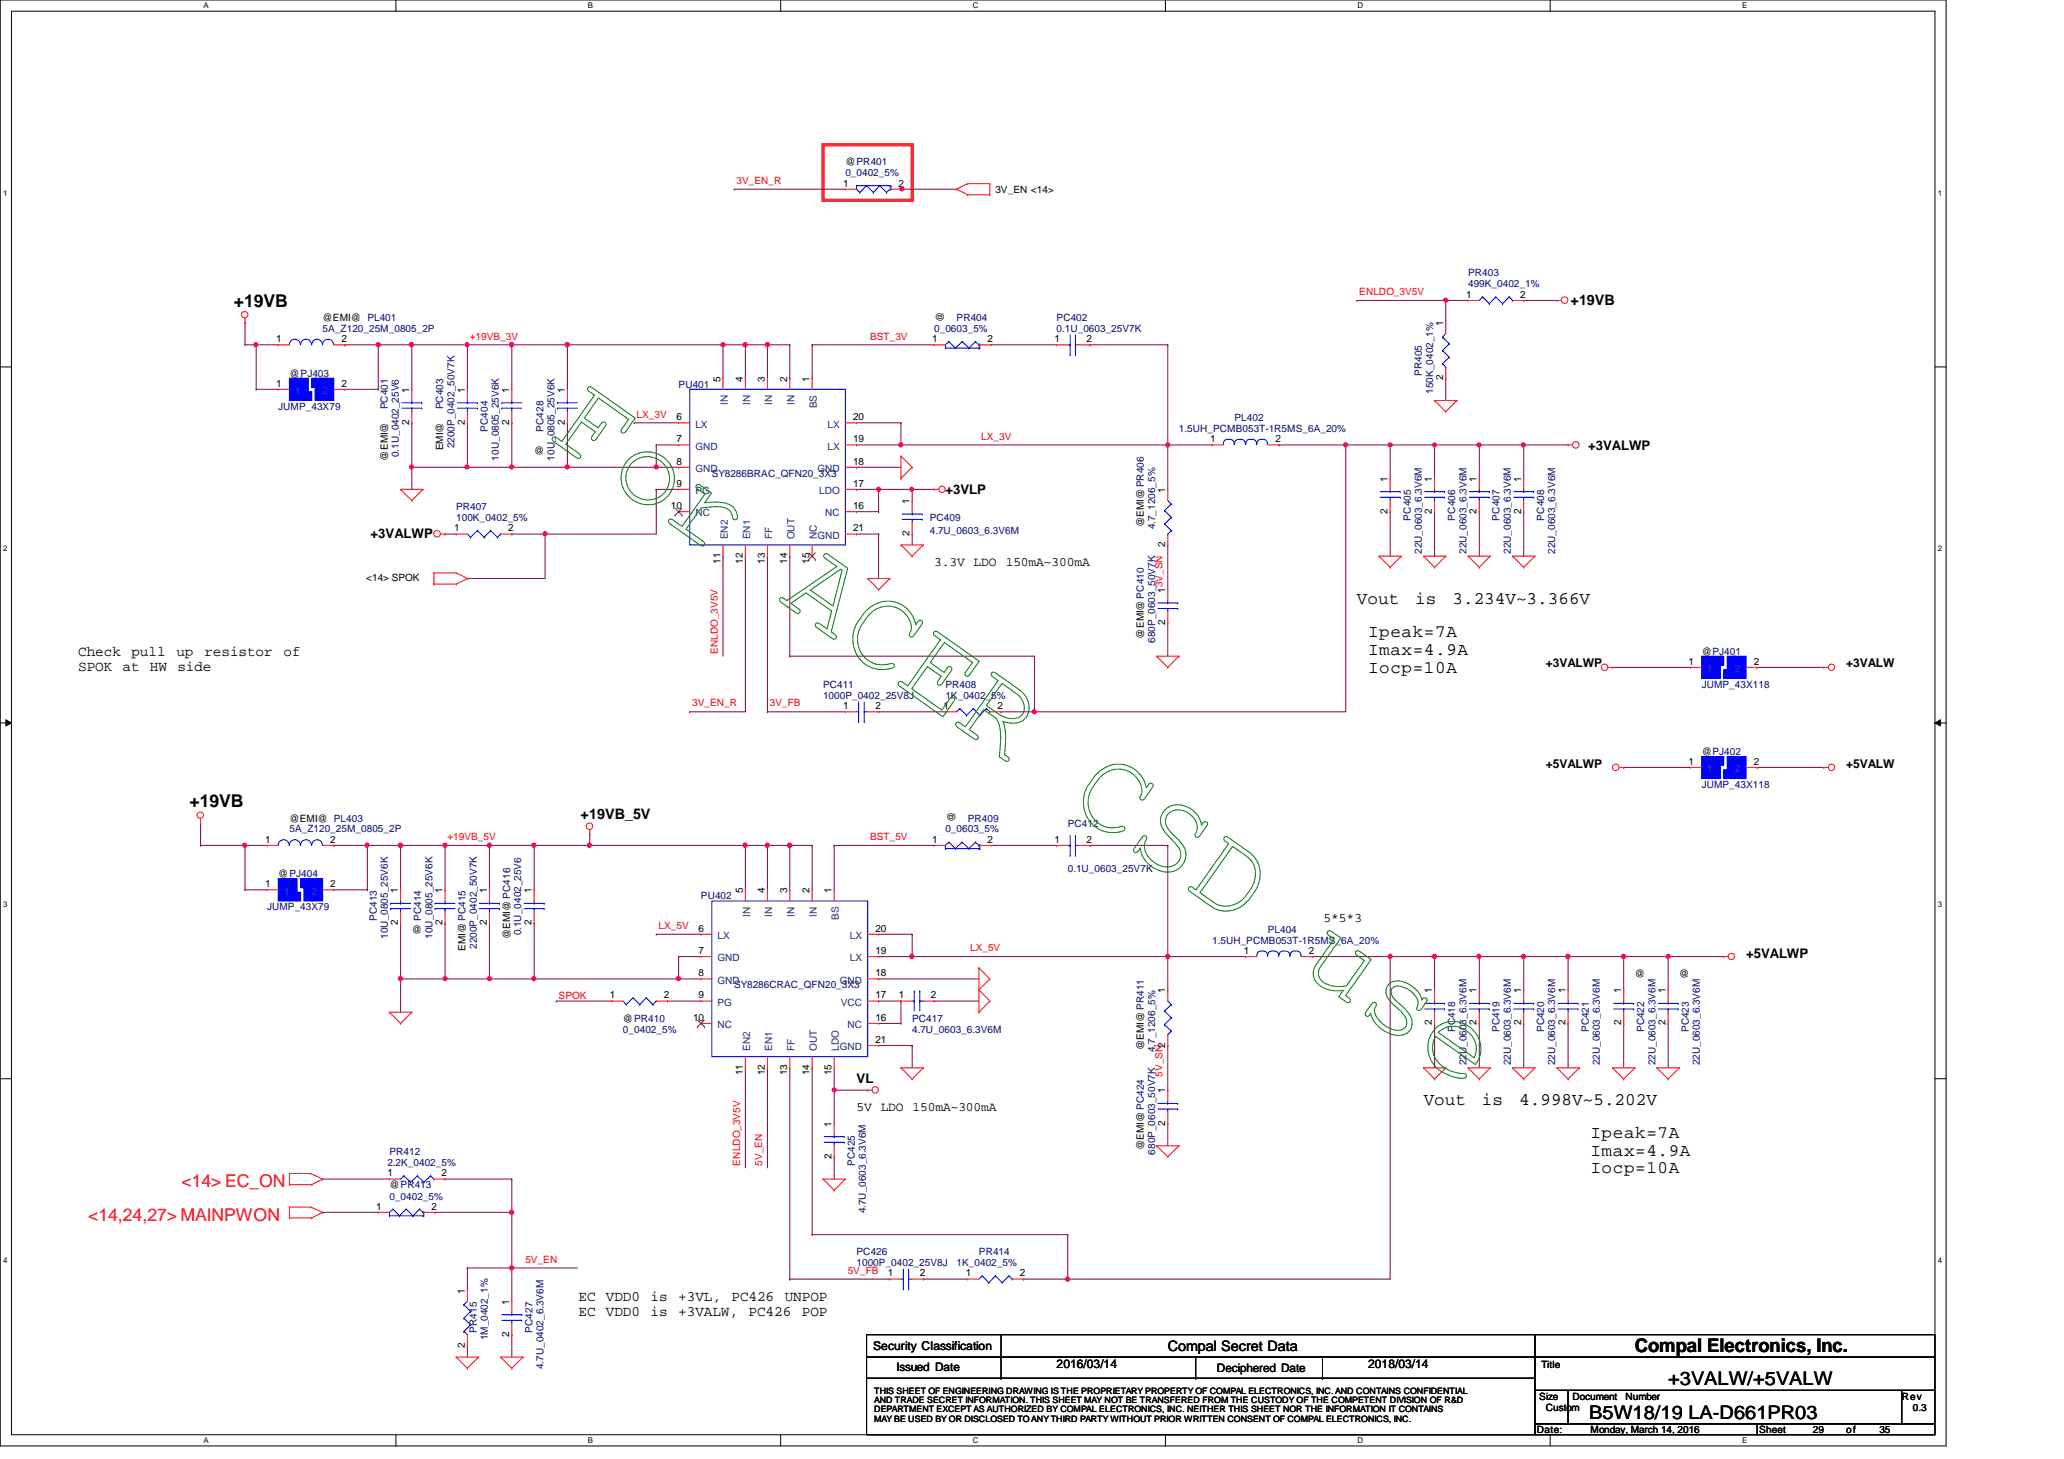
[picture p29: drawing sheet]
<svg xmlns="http://www.w3.org/2000/svg" width="297mm" height="210mm" viewBox="0 0 297 210" stroke-linecap="round" stroke-linejoin="round" font-family="sans-serif">
<defs><g id="words">
<g font-size="2.7">
<text x="235.3" y="194.6">Compal Electronics, Inc.</text>
<text x="240.1" y="199.3">+3VALW/+5VALW</text>
<text x="228.7" y="204.1">B5W18/19 LA-D661PR03</text>
</g>
<g font-size="2.5">
<text x="33.7" y="44.2">+19VB</text>
<text x="195.3" y="86.9">Vout</text>
<text x="203.7" y="86.9">is</text>
<text x="209" y="86.9">3.234V~3.366V</text>
<text x="196.9" y="91.7">Ipeak=7A</text>
<text x="196.9" y="94.2">Imax=4.9A</text>
<text x="196.9" y="96.8">Iocp=10A</text>
<text x="27.3" y="116.2">+19VB</text>
<text x="204.9" y="158.9">Vout</text>
<text x="213.3" y="158.9">is</text>
<text x="218.6" y="158.9">4.998V~5.202V</text>
<text x="228.9" y="163.7">Ipeak=7A</text>
<text x="228.9" y="166.2">Imax=4.9A</text>
<text x="228.9" y="168.8">Iocp=10A</text>
</g>
<g font-size="2.5" fill="#f00">
<text x="26.1" y="170.8">&lt;14&gt; EC_ON</text>
<text x="12.7" y="175.6">&lt;14,24,27&gt; MAINPWON</text>
</g>
<g font-size="2.1">
<text x="226" y="43.9">+19VB</text>
<text x="11.3" y="94.4">Check</text>
<text x="18.9" y="94.4">pull</text>
<text x="25.4" y="94.4">up</text>
<text x="29.4" y="94.4">resistor</text>
<text x="40.8" y="94.4">of</text>
<text x="11.3" y="96.5">SPOK</text>
<text x="17.6" y="96.5">at</text>
<text x="21.6" y="96.5">HW</text>
<text x="25.5" y="96.5">side</text>
<text x="83.6" y="117.8">+19VB_5V</text>
<text x="83.3" y="187.2">EC</text>
<text x="83.3" y="189.3">EC</text>
<text x="87.2" y="187.2">VDD0</text>
<text x="87.2" y="189.3">VDD0</text>
<text x="93.6" y="187.2">is</text>
<text x="93.6" y="189.3">is</text>
<text x="97.6" y="187.2">+3VL,</text>
<text x="97.6" y="189.3">+3VALW,</text>
<text x="105.3" y="187.2">PC426</text>
<text x="107.7" y="189.3">PC426</text>
<text x="112.9" y="187.2">UNPOP</text>
<text x="115.4" y="189.3">POP</text>
<text x="168.1" y="194.4">Compal Secret Data</text>
</g>
<g font-size="1.9">
<text x="228.6" y="64.7">+3VALWP</text>
<text x="136.1" y="71.1">+3VLP</text>
<text x="53.3" y="77.5">+3VALWP</text>
<text x="134.4" y="81.5">3.3V LDO 150mA~300mA</text>
<text x="190.5" y="132.7">5*5*3</text>
<text x="251.3" y="137.8">+5VALWP</text>
<text x="123.3" y="155.9">VL</text>
<text x="123.3" y="159.9">5V LDO 150mA~300mA</text>
</g>
<g font-size="1.7">
<text x="222.5" y="96">+3VALWP</text>
<text x="265.7" y="96">+3VALW</text>
<text x="222.5" y="110.4">+5VALWP</text>
<text x="265.7" y="110.4">+5VALW</text>
<text x="125.7" y="194.3">Security Classification</text>
<text x="129" y="197.2">Issued Date</text>
<text x="152.1" y="196.8">2016/03/14</text>
<text x="175.1" y="197.4">Deciphered Date</text>
<text x="196.9" y="196.8">2018/03/14</text>
</g>
<g font-size="1.4">
<text x="121.7" y="23.7">@PR401</text>
<text x="121.4" y="26.8">1</text>
<text x="129.3" y="26.8">2</text>
<text x="143.3" y="27.8">3V_EN &lt;14&gt;</text>
<text x="46.4" y="46.2">@EMI@ PL401</text>
<text x="135.8" y="46.3" transform="rotate(-90 135.8 46.3)">@</text>
<text x="207.7" y="46.9" transform="rotate(-90 207.7 46.9)">1</text>
<text x="211" y="42.8">1</text>
<text x="218.8" y="42.8">2</text>
<text x="39.7" y="49.2">1</text>
<text x="49.1" y="49.2">2</text>
<text x="134.2" y="49.2">1</text>
<text x="142.1" y="49.2">2</text>
<text x="151.8" y="49.2">1</text>
<text x="156.4" y="49.2">2</text>
<text x="39.7" y="55.6">1</text>
<text x="41.7" y="54.2">@PJ403</text>
<text x="49.1" y="55.6">2</text>
<text x="58.9" y="56.5" transform="rotate(-90 58.9 56.5)">1</text>
<text x="66.9" y="56.5" transform="rotate(-90 66.9 56.5)">1</text>
<text x="73.3" y="56.5" transform="rotate(-90 73.3 56.5)">1</text>
<text x="81.3" y="56.5" transform="rotate(-90 81.3 56.5)">1</text>
<text x="103.7" y="54.9" transform="rotate(-90 103.7 54.9)">5</text>
<text x="106.9" y="54.9" transform="rotate(-90 106.9 54.9)">4</text>
<text x="110.1" y="54.9" transform="rotate(-90 110.1 54.9)">3</text>
<text x="113.3" y="54.9" transform="rotate(-90 113.3 54.9)">2</text>
<text x="116.5" y="54.9" transform="rotate(-90 116.5 54.9)">1</text>
<text x="207.7" y="54.7" transform="rotate(-90 207.7 54.7)">2</text>
<text x="58.9" y="61.1" transform="rotate(-90 58.9 61.1)">2</text>
<text x="63.8" y="64.8" transform="rotate(-90 63.8 64.8)">EMI@</text>
<text x="66.9" y="61.1" transform="rotate(-90 66.9 61.1)">2</text>
<text x="73.3" y="61.1" transform="rotate(-90 73.3 61.1)">2</text>
<text x="76.9" y="65.4">@</text>
<text x="81.3" y="61.1" transform="rotate(-90 81.3 61.1)">2</text>
<text x="97.4" y="60.5">6</text>
<text x="97.4" y="63.6">7</text>
<text x="122.8" y="60.5">20</text>
<text x="122.8" y="63.6">19</text>
<text x="174.2" y="63.6">1</text>
<text x="183.6" y="63.6">2</text>
<text x="55.8" y="66.3" transform="rotate(-90 55.8 66.3)">@EMI@</text>
<text x="97.4" y="70">9</text>
<text x="97.4" y="66.8">8</text>
<text x="122.8" y="66.8">18</text>
<text x="122.8" y="70">17</text>
<text x="167.7" y="70.9" transform="rotate(-90 167.7 70.9)">1</text>
<text x="199.7" y="69.3" transform="rotate(-90 199.7 69.3)">1</text>
<text x="206.1" y="69.3" transform="rotate(-90 206.1 69.3)">1</text>
<text x="212.5" y="69.3" transform="rotate(-90 212.5 69.3)">1</text>
<text x="218.9" y="69.3" transform="rotate(-90 218.9 69.3)">1</text>
<text x="65.4" y="76.5">1</text>
<text x="73.1" y="76.5">2</text>
<text x="96.6" y="73.2">10</text>
<text x="122.8" y="73.2">16</text>
<text x="122.8" y="76.5">21</text>
<text x="130.9" y="77.1" transform="rotate(-90 130.9 77.1)">2</text>
<text x="130.9" y="72.5" transform="rotate(-90 130.9 72.5)">1</text>
<text x="164.6" y="75.9" transform="rotate(-90 164.6 75.9)">@EMI@ PR406</text>
<text x="199.7" y="73.9" transform="rotate(-90 199.7 73.9)">2</text>
<text x="206.1" y="73.9" transform="rotate(-90 206.1 73.9)">2</text>
<text x="212.5" y="73.9" transform="rotate(-90 212.5 73.9)">2</text>
<text x="218.9" y="73.9" transform="rotate(-90 218.9 73.9)">2</text>
<text x="52.7" y="83.6">&lt;14&gt; SPOK</text>
<text x="103.7" y="81.1" transform="rotate(-90 103.7 81.1)">11</text>
<text x="106.9" y="81.1" transform="rotate(-90 106.9 81.1)">12</text>
<text x="110.1" y="81.1" transform="rotate(-90 110.1 81.1)">13</text>
<text x="113.3" y="81.1" transform="rotate(-90 113.3 81.1)">14</text>
<text x="116.5" y="81.1" transform="rotate(-90 116.5 81.1)">15</text>
<text x="167.7" y="78.7" transform="rotate(-90 167.7 78.7)">2</text>
<text x="167.7" y="89.9" transform="rotate(-90 167.7 89.9)">2</text>
<text x="167.7" y="85.3" transform="rotate(-90 167.7 85.3)">1</text>
<text x="164.6" y="91.9" transform="rotate(-90 164.6 91.9)">@EMI@ PC410</text>
<text x="243" y="95.6">1</text>
<text x="244.9" y="94.2">@PJ401</text>
<text x="252.4" y="95.6">2</text>
<text x="121.4" y="102">1</text>
<text x="126" y="102">2</text>
<text x="135.8" y="102">1</text>
<text x="143.5" y="102">2</text>
<text x="243" y="110">1</text>
<text x="244.9" y="108.6">@PJ402</text>
<text x="252.4" y="110">2</text>
<text x="41.7" y="118.2">@EMI@ PL403</text>
<text x="137.4" y="118.3" transform="rotate(-90 137.4 118.3)">@</text>
<text x="38.1" y="121.2">1</text>
<text x="47.5" y="121.2">2</text>
<text x="134.2" y="121.2">1</text>
<text x="142.1" y="121.2">2</text>
<text x="151.8" y="121.2">1</text>
<text x="156.4" y="121.2">2</text>
<text x="38.1" y="127.6">1</text>
<text x="40" y="126.2">@PJ404</text>
<text x="47.5" y="127.6">2</text>
<text x="57.3" y="128.5" transform="rotate(-90 57.3 128.5)">1</text>
<text x="63.7" y="128.5" transform="rotate(-90 63.7 128.5)">1</text>
<text x="70.1" y="128.5" transform="rotate(-90 70.1 128.5)">1</text>
<text x="76.5" y="128.5" transform="rotate(-90 76.5 128.5)">1</text>
<text x="106.9" y="128.5" transform="rotate(-90 106.9 128.5)">5</text>
<text x="110.1" y="128.5" transform="rotate(-90 110.1 128.5)">4</text>
<text x="113.3" y="128.5" transform="rotate(-90 113.3 128.5)">3</text>
<text x="116.5" y="128.5" transform="rotate(-90 116.5 128.5)">2</text>
<text x="119.7" y="128.5" transform="rotate(-90 119.7 128.5)">1</text>
<text x="57.3" y="133.1" transform="rotate(-90 57.3 133.1)">2</text>
<text x="59.3" y="134.2">@</text>
<text x="63.7" y="133.1" transform="rotate(-90 63.7 133.1)">2</text>
<text x="67" y="136.8" transform="rotate(-90 67 136.8)">EMI@ PC415</text>
<text x="70.1" y="133.1" transform="rotate(-90 70.1 133.1)">2</text>
<text x="73.4" y="135.1" transform="rotate(-90 73.4 135.1)">@EMI@ PC416</text>
<text x="76.5" y="133.1" transform="rotate(-90 76.5 133.1)">2</text>
<text x="100.5" y="134">6</text>
<text x="100.5" y="137.2">7</text>
<text x="126" y="134">20</text>
<text x="126" y="137.2">19</text>
<text x="179" y="137.2">1</text>
<text x="188.4" y="137.2">2</text>
<text x="87.8" y="143.6">1</text>
<text x="95.5" y="143.6">2</text>
<text x="100.5" y="143.6">9</text>
<text x="100.5" y="140.5">8</text>
<text x="126" y="140.5">18</text>
<text x="126" y="143.6">17</text>
<text x="129.4" y="143.6">1</text>
<text x="134" y="143.6">2</text>
<text x="167.7" y="142.9" transform="rotate(-90 167.7 142.9)">1</text>
<text x="206.1" y="142.9" transform="rotate(-90 206.1 142.9)">1</text>
<text x="212.5" y="142.9" transform="rotate(-90 212.5 142.9)">1</text>
<text x="218.9" y="142.9" transform="rotate(-90 218.9 142.9)">1</text>
<text x="225.3" y="142.9" transform="rotate(-90 225.3 142.9)">1</text>
<text x="233.3" y="142.9" transform="rotate(-90 233.3 142.9)">1</text>
<text x="235.3" y="140.6">@</text>
<text x="239.7" y="142.9" transform="rotate(-90 239.7 142.9)">1</text>
<text x="241.7" y="140.6">@</text>
<text x="89.7" y="147">@PR410</text>
<text x="99.7" y="146.9">10</text>
<text x="126" y="146.9">16</text>
<text x="206.1" y="147.5" transform="rotate(-90 206.1 147.5)">2</text>
<text x="212.5" y="147.5" transform="rotate(-90 212.5 147.5)">2</text>
<text x="218.9" y="147.5" transform="rotate(-90 218.9 147.5)">2</text>
<text x="225.3" y="147.5" transform="rotate(-90 225.3 147.5)">2</text>
<text x="233.3" y="147.5" transform="rotate(-90 233.3 147.5)">2</text>
<text x="239.7" y="147.5" transform="rotate(-90 239.7 147.5)">2</text>
<text x="106.9" y="154.7" transform="rotate(-90 106.9 154.7)">11</text>
<text x="110.1" y="154.7" transform="rotate(-90 110.1 154.7)">12</text>
<text x="113.3" y="154.7" transform="rotate(-90 113.3 154.7)">13</text>
<text x="116.5" y="154.7" transform="rotate(-90 116.5 154.7)">14</text>
<text x="119.7" y="154.7" transform="rotate(-90 119.7 154.7)">15</text>
<text x="126" y="150">21</text>
<text x="164.6" y="151.1" transform="rotate(-90 164.6 151.1)">@EMI@ PR411</text>
<text x="167.7" y="150.7" transform="rotate(-90 167.7 150.7)">2</text>
<text x="167.7" y="161.9" transform="rotate(-90 167.7 161.9)">2</text>
<text x="167.7" y="157.3" transform="rotate(-90 167.7 157.3)">1</text>
<text x="119.7" y="166.8" transform="rotate(-90 119.7 166.8)">2</text>
<text x="119.7" y="162.1" transform="rotate(-90 119.7 162.1)">1</text>
<text x="164.6" y="165.5" transform="rotate(-90 164.6 165.5)">@EMI@ PC424</text>
<text x="55.7" y="169.2">1</text>
<text x="56" y="171">@PR413</text>
<text x="63.5" y="169.2">2</text>
<text x="54.1" y="174">1</text>
<text x="62.1" y="174">2</text>
<text x="127.8" y="183.6">1</text>
<text x="132.4" y="183.6">2</text>
<text x="139" y="183.6">1</text>
<text x="146.8" y="183.6">2</text>
<text x="66.9" y="186.1" transform="rotate(-90 66.9 186.1)">1</text>
<text x="73.3" y="187.7" transform="rotate(-90 73.3 187.7)">1</text>
<text x="66.9" y="193.9" transform="rotate(-90 66.9 193.9)">2</text>
<text x="73.3" y="192.3" transform="rotate(-90 73.3 192.3)">2</text>
<text x="221.8" y="196.8">Title</text>
<text x="221.5" y="201.4">Size</text>
<text x="222.5" y="203">Custom</text>
<text x="226.3" y="201.4">Document</text>
<text x="233.9" y="201.4">Number</text>
<text x="273.7" y="201.4">Rev</text>
<text x="275.3" y="203">0.3</text>
<text x="221.2" y="206.2">Date:</text>
<text x="228.9" y="206.2">Monday, March 14, 2016</text>
<text x="253.2" y="206.2">Sheet</text>
<text x="260.9" y="206.2">29</text>
<text x="265.7" y="206.2">of</text>
<text x="270.5" y="206.2">35</text>
</g>
<g font-size="1.4" fill="#f00">
<text x="106" y="26.5">3V_EN_R</text>
<text x="195.6" y="42.5">ENLDO_3V5V</text>
<text x="67.6" y="48.9">+19VB_3V</text>
<text x="125.2" y="48.9">BST_3V</text>
<text x="91.6" y="60.1">LX_3V</text>
<text x="141.2" y="63.2">LX_3V</text>
<text x="167.3" y="84.5" transform="rotate(-90 167.3 84.5)">3V_SN</text>
<text x="103.3" y="94.1" transform="rotate(-90 103.3 94.1)">ENLDO_3V5V</text>
<text x="99.6" y="101.6">3V_EN_R</text>
<text x="110.8" y="101.6">3V_FB</text>
<text x="64.4" y="120.9">+19VB_5V</text>
<text x="125.2" y="120.9">BST_5V</text>
<text x="94.8" y="133.6">LX_5V</text>
<text x="139.6" y="136.9">LX_5V</text>
<text x="80.4" y="143.7">SPOK</text>
<text x="167.3" y="154.9" transform="rotate(-90 167.3 154.9)">5V_SN</text>
<text x="106.5" y="167.7" transform="rotate(-90 106.5 167.7)">ENLDO_3V5V</text>
<text x="109.7" y="167.7" transform="rotate(-90 109.7 167.7)">5V_EN</text>
<text x="75.6" y="181.7">5V_EN</text>
<text x="122" y="183.3">5V_FB</text>
</g>
<g font-size="1.4" fill="#000080">
<text x="121.7" y="25.4">0_0402_5%</text>
<text x="211.3" y="39.8">PR403</text>
<text x="211.3" y="41.4">499K_0402_1%</text>
<text x="46.4" y="47.8">5A_Z120_25M_0805_2P</text>
<text x="134.4" y="47.8">0_0603_5%</text>
<text x="137.7" y="46.2">PR404</text>
<text x="152.1" y="46.2">PC402</text>
<text x="152.1" y="47.8">0.1U_0603_25V7K</text>
<text x="40" y="59">JUMP_43X79</text>
<text x="55.8" y="58.9" transform="rotate(-90 55.8 58.9)">PC401</text>
<text x="63.8" y="58.9" transform="rotate(-90 63.8 58.9)">PC403</text>
<text x="97.7" y="55.8">PU401</text>
<text x="204.6" y="54.1" transform="rotate(-90 204.6 54.1)">PR405</text>
<text x="206.2" y="56.6" transform="rotate(-90 206.2 56.6)">150K_0402_1%</text>
<text x="57.4" y="65.8" transform="rotate(-90 57.4 65.8)">0.1U_0402_25V6</text>
<text x="65.4" y="64.5" transform="rotate(-90 65.4 64.5)">2200P_0402_50V7K</text>
<text x="70.2" y="62.1" transform="rotate(-90 70.2 62.1)">PC404</text>
<text x="78.2" y="62.1" transform="rotate(-90 78.2 62.1)">PC428</text>
<text x="169.7" y="62.2">1.5UH_PCMB053T-1R5MS_6A_20%</text>
<text x="177.7" y="60.6">PL402</text>
<text x="71.8" y="66.3" transform="rotate(-90 71.8 66.3)">10U_0805_25V6K</text>
<text x="79.8" y="66.3" transform="rotate(-90 79.8 66.3)">10U_0805_25V6K</text>
<text x="102.4" y="68.6">SY8286BRAC_QFN20_3X3</text>
<text x="65.7" y="73.4">PR407</text>
<text x="65.7" y="75">100K_0402_5%</text>
<text x="133.8" y="75">PC409</text>
<text x="133.8" y="76.9">4.7U_0603_6.3V6M</text>
<text x="166.2" y="76.2" transform="rotate(-90 166.2 76.2)">4.7_1206_5%</text>
<text x="203" y="74.9" transform="rotate(-90 203 74.9)">PC405</text>
<text x="209.4" y="74.9" transform="rotate(-90 209.4 74.9)">PC406</text>
<text x="215.8" y="74.9" transform="rotate(-90 215.8 74.9)">PC407</text>
<text x="222.2" y="74.9" transform="rotate(-90 222.2 74.9)">PC408</text>
<text x="204.6" y="79.7" transform="rotate(-90 204.6 79.7)">22U_0603_6.3V6M</text>
<text x="211" y="79.7" transform="rotate(-90 211 79.7)">22U_0603_6.3V6M</text>
<text x="217.4" y="79.7" transform="rotate(-90 217.4 79.7)">22U_0603_6.3V6M</text>
<text x="223.8" y="79.7" transform="rotate(-90 223.8 79.7)">22U_0603_6.3V6M</text>
<text x="166.2" y="92.5" transform="rotate(-90 166.2 92.5)">680P_0603_50V7K</text>
<text x="118.4" y="99">PC411</text>
<text x="118.4" y="100.6">1000P_0402_25V8J</text>
<text x="136.1" y="99">PR408</text>
<text x="136.1" y="100.6">1K_0402_5%</text>
<text x="244.9" y="99">JUMP_43X118</text>
<text x="244.9" y="113.4">JUMP_43X118</text>
<text x="41.7" y="119.8">5A_Z120_25M_0805_2P</text>
<text x="136.1" y="119.8">0_0603_5%</text>
<text x="139.3" y="118.2">PR409</text>
<text x="153.7" y="119">PC412</text>
<text x="153.7" y="125.5">0.1U_0603_25V7K</text>
<text x="38.4" y="131">JUMP_43X79</text>
<text x="100.9" y="129.4">PU402</text>
<text x="54.2" y="132.5" transform="rotate(-90 54.2 132.5)">PC413</text>
<text x="55.8" y="135.1" transform="rotate(-90 55.8 135.1)">10U_0805_25V6K</text>
<text x="60.6" y="132.5" transform="rotate(-90 60.6 132.5)">PC414</text>
<text x="62.2" y="135.1" transform="rotate(-90 62.2 135.1)">10U_0805_25V6K</text>
<text x="68.6" y="136.5" transform="rotate(-90 68.6 136.5)">2200P_0402_50V7K</text>
<text x="75" y="134.6" transform="rotate(-90 75 134.6)">0.1U_0402_25V6</text>
<text x="174.5" y="135.8">1.5UH_PCMB053T-1R5MS_6A_20%</text>
<text x="182.5" y="134.2">PL404</text>
<text x="105.7" y="142.2">SY8286CRAC_QFN20_3X3</text>
<text x="89.7" y="148.6">0_0402_5%</text>
<text x="131.3" y="147">PC417</text>
<text x="131.3" y="148.6">4.7U_0603_6.3V6M</text>
<text x="209.4" y="148.5" transform="rotate(-90 209.4 148.5)">PC418</text>
<text x="215.8" y="148.5" transform="rotate(-90 215.8 148.5)">PC419</text>
<text x="222.2" y="148.5" transform="rotate(-90 222.2 148.5)">PC420</text>
<text x="228.6" y="148.5" transform="rotate(-90 228.6 148.5)">PC421</text>
<text x="236.6" y="148.5" transform="rotate(-90 236.6 148.5)">PC422</text>
<text x="243" y="148.5" transform="rotate(-90 243 148.5)">PC423</text>
<text x="166.2" y="151.4" transform="rotate(-90 166.2 151.4)">4.7_1206_5%</text>
<text x="211" y="153.3" transform="rotate(-90 211 153.3)">22U_0603_6.3V6M</text>
<text x="217.4" y="153.3" transform="rotate(-90 217.4 153.3)">22U_0603_6.3V6M</text>
<text x="223.8" y="153.3" transform="rotate(-90 223.8 153.3)">22U_0603_6.3V6M</text>
<text x="230.2" y="153.3" transform="rotate(-90 230.2 153.3)">22U_0603_6.3V6M</text>
<text x="238.2" y="153.3" transform="rotate(-90 238.2 153.3)">22U_0603_6.3V6M</text>
<text x="244.6" y="153.3" transform="rotate(-90 244.6 153.3)">22U_0603_6.3V6M</text>
<text x="55.7" y="167.8">2.2K_0402_5%</text>
<text x="56" y="166.2">PR412</text>
<text x="123" y="167.7" transform="rotate(-90 123 167.7)">PC425</text>
<text x="166.2" y="166.1" transform="rotate(-90 166.2 166.1)">680P_0603_50V7K</text>
<text x="56" y="172.6">0_0402_5%</text>
<text x="124.6" y="174.6" transform="rotate(-90 124.6 174.6)">4.7U_0603_6.3V6M</text>
<text x="123.3" y="180.6">PC426</text>
<text x="123.3" y="182.2">1000P_0402_25V8J</text>
<text x="137.7" y="182.2">1K_0402_5%</text>
<text x="140.9" y="180.6">PR414</text>
<text x="68.6" y="191.7" transform="rotate(-90 68.6 191.7)">PR415</text>
<text x="76.6" y="191.7" transform="rotate(-90 76.6 191.7)">PC427</text>
<text x="70.2" y="192.8" transform="rotate(-90 70.2 192.8)">1M_0402_1%</text>
<text x="78.2" y="197" transform="rotate(-90 78.2 197)">4.7U_0402_6.3V6M</text>
</g>
<g font-size="1.4" fill="#004080">
<text x="42.5" y="56.7">1</text>
<text x="46.4" y="56.7">2</text>
<text x="104.7" y="58.3" transform="rotate(-90 104.7 58.3)">IN</text>
<text x="107.9" y="58.3" transform="rotate(-90 107.9 58.3)">IN</text>
<text x="111.1" y="58.3" transform="rotate(-90 111.1 58.3)">IN</text>
<text x="114.3" y="58.3" transform="rotate(-90 114.3 58.3)">IN</text>
<text x="117.6" y="58.8" transform="rotate(-90 117.6 58.8)">BS</text>
<text x="100.1" y="61.5">LX</text>
<text x="100.1" y="64.7">GND</text>
<text x="119.1" y="61.5">LX</text>
<text x="119.1" y="64.7">LX</text>
<text x="100.1" y="71.1">PG</text>
<text x="100.1" y="67.9">GND</text>
<text x="117.6" y="67.9">GND</text>
<text x="117.9" y="71.1">LDO</text>
<text x="100.1" y="74.3">NC</text>
<text x="104.7" y="77.6" transform="rotate(-90 104.7 77.6)">EN2</text>
<text x="107.9" y="77.6" transform="rotate(-90 107.9 77.6)">EN1</text>
<text x="111.1" y="77.6" transform="rotate(-90 111.1 77.6)">FF</text>
<text x="114.3" y="77.6" transform="rotate(-90 114.3 77.6)">OUT</text>
<text x="117.6" y="77.6" transform="rotate(-90 117.6 77.6)">NC</text>
<text x="117.6" y="77.5">GND</text>
<text x="118.7" y="74.3">NC</text>
<text x="245.7" y="96.7">1</text>
<text x="249.7" y="96.7">2</text>
<text x="245.7" y="111.1">1</text>
<text x="249.7" y="111.1">2</text>
<text x="40.8" y="128.7">1</text>
<text x="44.8" y="128.7">2</text>
<text x="107.9" y="131.9" transform="rotate(-90 107.9 131.9)">IN</text>
<text x="111.1" y="131.9" transform="rotate(-90 111.1 131.9)">IN</text>
<text x="114.3" y="131.9" transform="rotate(-90 114.3 131.9)">IN</text>
<text x="117.6" y="131.9" transform="rotate(-90 117.6 131.9)">IN</text>
<text x="103.2" y="135.1">LX</text>
<text x="120.7" y="132.4" transform="rotate(-90 120.7 132.4)">BS</text>
<text x="122.3" y="135.1">LX</text>
<text x="103.2" y="138.3">GND</text>
<text x="103.2" y="141.5">GND</text>
<text x="120.9" y="141.5">GND</text>
<text x="122.3" y="138.3">LX</text>
<text x="103.2" y="147.9">NC</text>
<text x="103.2" y="144.7">PG</text>
<text x="121" y="144.7">VCC</text>
<text x="122" y="147.9">NC</text>
<text x="107.9" y="151.2" transform="rotate(-90 107.9 151.2)">EN2</text>
<text x="111.1" y="151.2" transform="rotate(-90 111.1 151.2)">EN1</text>
<text x="114.3" y="151.2" transform="rotate(-90 114.3 151.2)">FF</text>
<text x="117.6" y="151.2" transform="rotate(-90 117.6 151.2)">OUT</text>
<text x="120.7" y="151.2" transform="rotate(-90 120.7 151.2)">LDO</text>
<text x="120.9" y="151.1">GND</text>
</g>
<g font-size="1.3">
<text x="125.8" y="200.6">THIS SHEET OF ENGINEERING DRAWING IS THE PROPRIETARY PROPERTY OF COMPAL ELECTRONICS, INC. AND CONTAINS CONFIDENTIAL</text>
<text x="125.8" y="201.9">AND TRADE SECRET INFORMATION. THIS SHEET MAY NOT BE TRANSFERED FROM THE CUSTODY OF THE COMPETENT DIVISION OF R&amp;D</text>
<text x="125.8" y="203.2">DEPARTMENT EXCEPT AS AUTHORIZED BY COMPAL ELECTRONICS, INC. NEITHER THIS SHEET NOR THE INFORMATION IT CONTAINS</text>
<text x="125.8" y="204.5">MAY BE USED BY OR DISCLOSED TO ANY THIRD PARTY WITHOUT PRIOR WRITTEN CONSENT OF COMPAL ELECTRONICS, INC.</text>
</g>
<g font-size="1.1">
<text x="29.3" y="1.1">A</text>
<text x="84.6" y="1.1">B</text>
<text x="140" y="1.1">C</text>
<text x="195.4" y="1.1">D</text>
<text x="250.7" y="1.1">E</text>
<text x=".5" y="28.2">1</text>
<text x="278.9" y="28.2">1</text>
<text x=".5" y="79.3">2</text>
<text x="278.9" y="79.3">2</text>
<text x=".5" y="130.6">3</text>
<text x="278.9" y="130.6">3</text>
<text x=".5" y="181.7">4</text>
<text x="278.9" y="181.7">4</text>
<text x="29.3" y="207.6">A</text>
<text x="84.6" y="207.6">B</text>
<text x="140" y="207.6">C</text>
<text x="195.4" y="207.6">D</text>
<text x="250.7" y="207.6">E</text>
</g>
</g></defs>
<path d="M0 0h280.1v208h-280.1zM1.6 1.6h276.9v204.8h-276.9z" fill="none" stroke="#000" stroke-width=".14"/>
<g fill="#fff">
<path d="M29.3 .2h.7v1.2h-.7z"/>
<path d="M29.3 206.6h.7v1.2h-.7z"/>
</g>
<path d="M57 0v1.6M57 206.4v1.6" fill="none" stroke="#000" stroke-width=".14"/>
<g fill="#fff">
<path d="M84.6 .2h.7v1.2h-.7z"/>
<path d="M84.6 206.6h.7v1.2h-.7z"/>
</g>
<path d="M112.3 0v1.6M112.3 206.4v1.6" fill="none" stroke="#000" stroke-width=".14"/>
<g fill="#fff">
<path d="M140 .2h.8v1.2h-.8z"/>
<path d="M140 206.6h.8v1.2h-.8z"/>
</g>
<path d="M167.7 0v1.6M167.7 206.4v1.6" fill="none" stroke="#000" stroke-width=".14"/>
<g fill="#fff">
<path d="M195.4 .2h.7v1.2h-.7z"/>
<path d="M195.4 206.6h.7v1.2h-.7z"/>
</g>
<path d="M223.1 0v1.6M223.1 206.4v1.6" fill="none" stroke="#000" stroke-width=".14"/>
<g fill="#fff">
<path d="M250.7 .2h.8v1.2h-.8z"/>
<path d="M250.7 206.6h.8v1.2h-.8z"/>
<path d="M.5 27.2h.6v1.2h-.6z"/>
<path d="M278.9 27.2h.6v1.2h-.6z"/>
<path d="M.5 78.4h.6v1.1h-.6z"/>
<path d="M278.9 78.4h.6v1.1h-.6z"/>
</g>
<path d="M0 52.8h1.6M278.5 52.8h1.6" fill="none" stroke="#000" stroke-width=".14"/>
<g fill="#fff">
<path d="M.5 129.6h.6v1.2h-.6z"/>
<path d="M278.9 129.6h.6v1.2h-.6z"/>
</g>
<path d="M0 104h1.6M.8 103.5l.8 .5-.8 .4zM278.5 104l.8-.5v.9zM278.5 104h1.6" fill="none" stroke="#000" stroke-width=".14"/>
<path d="M.8 103.5l.8 .5-.8 .4zM278.5 104l.8-.5v.9z" fill="#000"/>
<g fill="#fff">
<path d="M.5 180.8h.6v1.1h-.6z"/>
<path d="M278.9 180.8h.6v1.1h-.6z"/>
</g>
<path d="M0 155.2h1.6M278.5 155.2h1.6" fill="none" stroke="#000" stroke-width=".14"/>
<path d="M118.4 20.8h12.9v8h-12.9z" fill="none" stroke="#f00" stroke-width=".47"/>
<path d="M232.1 96h.1M232.1 96h11.2M252.9 96h.1M252.9 96h9.6M62.6 174.4h.1M62.6 174.4h11.1" fill="none" stroke="#800040" stroke-width=".14"/>
<circle cx="73.6" cy="174.4" r=".31" fill="#f0f"/>
<circle cx="73.6" cy="174.4" r=".31" fill="none" stroke="#f0f" stroke-width=".14"/>
<path d="M46.4 169.6h.1M46.4 169.6h9.6M64 169.6h.1M64 169.6h9.7M73.7 169.6h.1M73.7 169.6v4.8M67.3 182.4h.1M67.3 182.4h15.8M73.7 182.4h.1" fill="none" stroke="#800040" stroke-width=".14"/>
<circle cx="73.6" cy="182.4" r=".31" fill="#f0f"/>
<circle cx="73.6" cy="182.4" r=".31" fill="none" stroke="#f0f" stroke-width=".14"/>
<g fill="none" stroke="#800040" stroke-width=".14">
<path d="M73.7 49.6h8M81.7 49.6h.1M110.4 49.6h.1M110.4 49.6v4.8M113.7 54.4h.1M113.7 49.6v4.8M233.7 110.4h.1M233.7 110.4h9.6M252.9 110.4h.1M252.9 110.4h9.6M46.4 174.4h.1M46.4 174.4h8"/>
<path d="M73.7 174.4h.1M73.7 174.4v12.8M67.3 193.6h.1M67.3 182.4h.1M67.3 182.4v3.2M67.3 193.6v1.6M73.7 182.4h.1M73.7 192h.1M73.7 192v3.2"/>
</g>
<circle cx="110.4" cy="49.6" r=".31" fill="#f0f"/>
<circle cx="110.4" cy="49.6" r=".31" fill="none" stroke="#f0f" stroke-width=".14"/>
<path d="M107.3 49.6h.1M107.3 49.6v4.8M110.4 49.6h3.3M113.7 49.6h.1" fill="none" stroke="#800040" stroke-width=".14"/>
<circle cx="107.2" cy="49.6" r=".31" fill="#f0f"/>
<circle cx="107.2" cy="49.6" r=".31" fill="none" stroke="#f0f" stroke-width=".14"/>
<path d="M104.1 49.6h.1M104.1 49.6v4.8M107.3 49.6h3.1M110.4 49.6h.1" fill="none" stroke="#800040" stroke-width=".14"/>
<circle cx="104" cy="49.6" r=".31" fill="#f0f"/>
<circle cx="104" cy="49.6" r=".31" fill="none" stroke="#f0f" stroke-width=".14"/>
<path d="M104.1 49.6h3.2M107.3 49.6h.1M94.4 64h.1M94.4 64v3.2" fill="none" stroke="#800040" stroke-width=".14"/>
<circle cx="94.4" cy="67.2" r=".3" fill="#f0f"/>
<circle cx="94.4" cy="67.2" r=".3" fill="none" stroke="#f0f" stroke-width=".14"/>
<path d="M91.3 60.8h.1M91.3 60.8h6.4M94.4 70.4h.1M94.4 64h3.3M94.4 70.4v6.4M94.4 70.4h3.3M97.7 64h.1M126.4 70.4h.1M126.4 70.4h4.9M131.3 70.4h.1M131.3 70.4v1.6" fill="none" stroke="#800040" stroke-width=".14"/>
<circle cx="131.2" cy="70.4" r=".3" fill="#f0f"/>
<circle cx="131.2" cy="70.4" r=".3" fill="none" stroke="#f0f" stroke-width=".14"/>
<g fill="none" stroke="#800040" stroke-width=".14">
<path d="M116.9 49.6h.1M116.9 49.6v4.8M116.9 49.6h17.5M142.6 49.6h9.5M152.1 49.6h.1M156.9 49.6h.1M156.9 49.6h11.2M168.1 49.6h.1M168.1 49.6v20.8M81.7 67.2h.1M81.7 67.2h16M94.4 67.2h.1"/>
<path d="M123.3 64h.1M123.3 67.2h.1M123.3 76.8h3.1M123.3 60.8h6.4M123.3 64h6.4M123.3 67.2h6.4M126.4 76.8h.1M126.4 76.8v6.4M129.7 60.8h.1M129.7 64h.1M129.7 60.8v3.2M131.3 76.8h.1"/>
<path d="M131.3 70.4h.1M131.3 76.8v1.6M131.3 70.4h3.1M168.1 78.4h.1M168.1 64h.1M168.1 64h6.4M168.1 78.4v6.4M184.1 64h.1M184.1 64h9.6M193.7 64h.1M193.7 64v38.4M104.1 80h.1"/>
<path d="M104.1 80v14.4M107.3 80h.1M107.3 80v22.4h-8M110.4 80h.1M110.4 80v22.4M113.7 94.4h.1M113.7 80h.1M113.7 94.4h35.2M113.7 80v14.4M148.9 94.4h.1M148.9 94.4v8h-4.8M168.1 89.6h.1"/>
<path d="M168.1 89.6v4.8M99.3 102.4h.1M144.1 102.4h.1"/>
</g>
<circle cx="193.7" cy="64" r=".31" fill="#f0f"/>
<circle cx="193.7" cy="64" r=".31" fill="none" stroke="#f0f" stroke-width=".14"/>
<path d="M129.7 64h.1M129.7 64h38.4" fill="none" stroke="#800040" stroke-width=".14"/>
<circle cx="168.1" cy="64" r=".3" fill="#f0f"/>
<circle cx="168.1" cy="64" r=".3" fill="none" stroke="#f0f" stroke-width=".14"/>
<circle cx="129.6" cy="64" r=".31" fill="#f0f"/>
<circle cx="129.6" cy="64" r=".31" fill="none" stroke="#f0f" stroke-width=".14"/>
<path d="M212.9 64h.1M212.9 64h6.4M219.3 73.6h.1M219.3 64h.1M219.3 64v4.8M219.3 73.6v6.4" fill="none" stroke="#800040" stroke-width=".14"/>
<circle cx="219.2" cy="64" r=".3" fill="#f0f"/>
<circle cx="219.2" cy="64" r=".3" fill="none" stroke="#f0f" stroke-width=".14"/>
<path d="M193.7 64h.1M193.7 64h6.4M200.1 64h.1M200.1 73.6h.1M200.1 64v4.8M200.1 73.6v6.4M219.3 64h.1M219.3 64h6.4" fill="none" stroke="#800040" stroke-width=".14"/>
<circle cx="200.1" cy="64" r=".3" fill="#f0f"/>
<circle cx="200.1" cy="64" r=".3" fill="none" stroke="#f0f" stroke-width=".14"/>
<path d="M206.5 73.6h.1M206.5 64h.1M206.5 64v4.8M206.5 73.6v6.4M206.5 64h6.4M212.9 64h.1M212.9 73.6h.1M212.9 64v4.8M212.9 73.6v6.4" fill="none" stroke="#800040" stroke-width=".14"/>
<circle cx="212.8" cy="64" r=".3" fill="#f0f"/>
<circle cx="212.8" cy="64" r=".3" fill="none" stroke="#f0f" stroke-width=".14"/>
<circle cx="206.5" cy="64" r=".3" fill="#f0f"/>
<circle cx="206.5" cy="64" r=".3" fill="none" stroke="#f0f" stroke-width=".14"/>
<path d="M59.3 49.6h.1M59.3 49.6h8M59.3 49.6v6.4M200.1 64h.1M200.1 64h6.4" fill="none" stroke="#800040" stroke-width=".14"/>
<circle cx="59.2" cy="49.6" r=".31" fill="#f0f"/>
<circle cx="59.2" cy="49.6" r=".31" fill="none" stroke="#f0f" stroke-width=".14"/>
<path d="M67.3 49.6h.1M67.3 49.6v6.4M59.3 60.8h.1M59.3 60.8v6.4M67.3 60.8h.1M67.3 60.8v6.4" fill="none" stroke="#800040" stroke-width=".14"/>
<circle cx="59.2" cy="67.2" r=".3" fill="#f0f"/>
<circle cx="59.2" cy="67.2" r=".3" fill="none" stroke="#f0f" stroke-width=".14"/>
<path d="M35.3 46.4h.1M35.3 46.4v3.2M36.9 49.6h.1M36.9 49.6h3.1M73.7 49.6h.1M73.7 49.6v6.4M59.3 67.2h.1M59.3 67.2v3.2M67.3 67.2h.1M73.7 60.8h.1M73.7 60.8v6.4h-14.4" fill="none" stroke="#800040" stroke-width=".14"/>
<circle cx="73.6" cy="67.2" r=".31" fill="#f0f"/>
<circle cx="73.6" cy="67.2" r=".31" fill="none" stroke="#f0f" stroke-width=".14"/>
<circle cx="67.2" cy="67.2" r=".3" fill="#f0f"/>
<circle cx="67.2" cy="67.2" r=".3" fill="none" stroke="#f0f" stroke-width=".14"/>
<path d="M67.3 49.6h.1M67.3 49.6h6.4M64 76.8h.1M64 76.8h1.7M67.3 83.2h.1M67.3 83.2h11.1" fill="none" stroke="#800040" stroke-width=".14"/>
<circle cx="73.6" cy="49.6" r=".32" fill="#f0f"/>
<circle cx="73.6" cy="49.6" r=".32" fill="none" stroke="#f0f" stroke-width=".14"/>
<circle cx="67.2" cy="49.6" r=".31" fill="#f0f"/>
<circle cx="67.2" cy="49.6" r=".31" fill="none" stroke="#f0f" stroke-width=".14"/>
<path d="M54.4 49.6h.1M54.4 49.6h4.9M148.9 102.4h.1M148.9 102.4h44.8" fill="none" stroke="#800040" stroke-width=".14"/>
<circle cx="148.8" cy="102.4" r=".3" fill="#f0f"/>
<circle cx="148.8" cy="102.4" r=".3" fill="none" stroke="#f0f" stroke-width=".14"/>
<path d="M78.4 76.8h.1M78.4 76.8h16M78.4 76.8v6.4M110.4 102.4h.1M110.4 102.4h11.3M126.4 102.4h.1M126.4 102.4h9.7" fill="none" stroke="#800040" stroke-width=".14"/>
<circle cx="78.4" cy="76.8" r=".3" fill="#f0f"/>
<circle cx="78.4" cy="76.8" r=".3" fill="none" stroke="#f0f" stroke-width=".14"/>
<path d="M73.7 76.8h.1M73.7 76.8h4.7M57.7 140.8h.1M57.7 140.8h6.3" fill="none" stroke="#800040" stroke-width=".14"/>
<circle cx="64" cy="140.8" r=".3" fill="#f0f"/>
<circle cx="64" cy="140.8" r=".3" fill="none" stroke="#f0f" stroke-width=".14"/>
<path d="M225.7 137.6h.1M225.7 137.6h8M233.7 137.6h.1M233.7 137.6v4.8M240.1 137.6h.1M240.1 137.6v4.8M96.1 144h.1M96.1 144h4.8M233.7 147.2h.1M233.7 147.2v6.4M240.1 147.2h.1M240.1 147.2v6.4" fill="none" stroke="#800040" stroke-width=".14"/>
<circle cx="233.7" cy="137.6" r=".32" fill="#f0f"/>
<circle cx="233.7" cy="137.6" r=".32" fill="none" stroke="#f0f" stroke-width=".14"/>
<circle cx="225.7" cy="137.6" r=".32" fill="#f0f"/>
<circle cx="225.7" cy="137.6" r=".32" fill="none" stroke="#f0f" stroke-width=".14"/>
<g fill="none" stroke="#800040" stroke-width=".14">
<path d="M64 121.6h.1M64 121.6h6.4M70.4 121.6h.1M70.4 132.8h.1M70.4 121.6v6.4M70.4 132.8v8M76.9 121.6h.1M76.9 121.6h8M233.7 137.6h.1M233.7 137.6h6.4M64 140.8h.1M64 140.8h12.9"/>
<path d="M70.4 140.8h.1M80 144h.1M80 144h8"/>
</g>
<circle cx="76.8" cy="140.8" r=".3" fill="#f0f"/>
<circle cx="76.8" cy="140.8" r=".3" fill="none" stroke="#f0f" stroke-width=".14"/>
<circle cx="70.4" cy="140.8" r=".3" fill="#f0f"/>
<circle cx="70.4" cy="140.8" r=".3" fill="none" stroke="#f0f" stroke-width=".14"/>
<path d="M76.9 132.8h.1M76.9 132.8v8M97.7 140.8h.1M97.7 140.8h3.2M120.1 156.8h.1M120.1 156.8v4.8M120.1 166.4h.1M120.1 166.4v3.2" fill="none" stroke="#800040" stroke-width=".14"/>
<circle cx="120.1" cy="156.8" r=".3" fill="#f0f"/>
<circle cx="120.1" cy="156.8" r=".3" fill="none" stroke="#f0f" stroke-width=".14"/>
<path d="M70.4 121.6h.1M70.4 121.6h6.5M120.1 156.8h4.8M124.9 156.8h.1" fill="none" stroke="#800040" stroke-width=".14"/>
<circle cx="76.8" cy="121.6" r=".31" fill="#f0f"/>
<circle cx="76.8" cy="121.6" r=".31" fill="none" stroke="#f0f" stroke-width=".14"/>
<circle cx="70.4" cy="121.6" r=".31" fill="#f0f"/>
<circle cx="70.4" cy="121.6" r=".31" fill="none" stroke="#f0f" stroke-width=".14"/>
<g fill="none" stroke="#800040" stroke-width=".14">
<path d="M76.9 121.6h.1M76.9 121.6v6.4M120.1 121.6h.1M120.1 121.6h14.3M156.9 121.6h.1M156.9 121.6h11.2M168.1 137.6h.1M168.1 121.6h.1M168.1 137.6h11.2M168.1 121.6v20.8M200.1 137.6h.1M200.1 137.6v46.4"/>
<path d="M110.4 153.6h.1M110.4 153.6v14.4M134.4 144h.1M134.4 144h6.5M168.1 150.4h.1M168.1 150.4v6.4M168.1 161.6h.1M168.1 161.6v3.2"/>
</g>
<circle cx="200.1" cy="137.6" r=".31" fill="#f0f"/>
<circle cx="200.1" cy="137.6" r=".31" fill="none" stroke="#f0f" stroke-width=".14"/>
<path d="M131.3 137.6h.1M131.3 137.6h36.8M188.9 137.6h.1M188.9 137.6h11.2M126.4 144h.1M126.4 144h3.3" fill="none" stroke="#800040" stroke-width=".14"/>
<circle cx="168" cy="137.6" r=".31" fill="#f0f"/>
<circle cx="168" cy="137.6" r=".31" fill="none" stroke="#f0f" stroke-width=".14"/>
<circle cx="131.2" cy="137.6" r=".31" fill="#f0f"/>
<circle cx="131.2" cy="137.6" r=".31" fill="none" stroke="#f0f" stroke-width=".14"/>
<path d="M219.3 137.6h.1M219.3 137.6h6.4M225.7 137.6h.1M225.7 137.6v4.8M240.1 137.6h.1M240.1 137.6h8M225.7 147.2h.1M225.7 147.2v6.4" fill="none" stroke="#800040" stroke-width=".14"/>
<circle cx="240.1" cy="137.6" r=".31" fill="#f0f"/>
<circle cx="240.1" cy="137.6" r=".31" fill="none" stroke="#f0f" stroke-width=".14"/>
<path d="M57.7 140.8h.1M57.7 140.8v4.8" fill="none" stroke="#800040" stroke-width=".14"/>
<circle cx="57.6" cy="140.8" r=".31" fill="#f0f"/>
<circle cx="57.6" cy="140.8" r=".31" fill="none" stroke="#f0f" stroke-width=".14"/>
<path d="M212.9 137.6h.1M212.9 137.6v4.8M219.3 137.6h.1M219.3 137.6v4.8" fill="none" stroke="#800040" stroke-width=".14"/>
<circle cx="219.2" cy="137.6" r=".31" fill="#f0f"/>
<circle cx="219.2" cy="137.6" r=".31" fill="none" stroke="#f0f" stroke-width=".14"/>
<path d="M57.7 121.6h.1M57.7 121.6v6.4M206.5 137.6h.1M206.5 137.6v4.8M206.5 137.6h6.4M206.5 147.2h.1M206.5 147.2v6.4M212.9 147.2h.1M212.9 147.2v6.4M219.3 147.2h.1M219.3 147.2v6.4" fill="none" stroke="#800040" stroke-width=".14"/>
<circle cx="212.8" cy="137.6" r=".31" fill="#f0f"/>
<circle cx="212.8" cy="137.6" r=".31" fill="none" stroke="#f0f" stroke-width=".14"/>
<circle cx="206.4" cy="137.6" r=".31" fill="#f0f"/>
<circle cx="206.4" cy="137.6" r=".31" fill="none" stroke="#f0f" stroke-width=".14"/>
<path d="M52.9 121.6h.1M52.9 121.6h4.8M57.7 132.8h.1M57.7 132.8v8M200.1 137.6h.1M200.1 137.6h6.4M212.9 137.6h.1M212.9 137.6h6.4" fill="none" stroke="#800040" stroke-width=".14"/>
<circle cx="57.6" cy="121.6" r=".32" fill="#f0f"/>
<circle cx="57.6" cy="121.6" r=".32" fill="none" stroke="#f0f" stroke-width=".14"/>
<circle cx="52.8" cy="121.6" r=".31" fill="#f0f"/>
<circle cx="52.8" cy="121.6" r=".31" fill="none" stroke="#f0f" stroke-width=".14"/>
<path d="M35.3 121.6h.1M35.3 121.6h3.1" fill="none" stroke="#800040" stroke-width=".14"/>
<circle cx="35.2" cy="121.6" r=".31" fill="#f0f"/>
<circle cx="35.2" cy="121.6" r=".31" fill="none" stroke="#f0f" stroke-width=".14"/>
<path d="M28.9 118.4h.1M28.9 118.4v3.2M64 132.8h.1M64 121.6h.1M64 121.6v6.4M64 132.8v8M142.6 121.6h9.5M152.1 121.6h.1" fill="none" stroke="#800040" stroke-width=".14"/>
<circle cx="64" cy="121.6" r=".31" fill="#f0f"/>
<circle cx="64" cy="121.6" r=".31" fill="none" stroke="#f0f" stroke-width=".14"/>
<path d="M57.7 121.6h.1M57.7 121.6h6.3M84.9 120h.1M84.9 121.6h.1M84.9 121.6h22.4M84.9 120v1.6" fill="none" stroke="#800040" stroke-width=".14"/>
<circle cx="107.2" cy="121.6" r=".31" fill="#f0f"/>
<circle cx="107.2" cy="121.6" r=".31" fill="none" stroke="#f0f" stroke-width=".14"/>
<circle cx="84.8" cy="121.6" r=".31" fill="#f0f"/>
<circle cx="84.8" cy="121.6" r=".31" fill="none" stroke="#f0f" stroke-width=".14"/>
<path d="M113.7 121.6h.1M113.7 121.6v6.4M116.9 121.6h.1M116.9 121.6v6.4" fill="none" stroke="#800040" stroke-width=".14"/>
<circle cx="113.6" cy="121.6" r=".32" fill="#f0f"/>
<circle cx="113.6" cy="121.6" r=".32" fill="none" stroke="#f0f" stroke-width=".14"/>
<path d="M107.3 121.6h.1M107.3 121.6h3.1M107.3 121.6v6.4M110.4 121.6h.1M110.4 121.6v6.4M113.7 121.6h.1M113.7 121.6h3.2" fill="none" stroke="#800040" stroke-width=".14"/>
<circle cx="110.4" cy="121.6" r=".31" fill="#f0f"/>
<circle cx="110.4" cy="121.6" r=".31" fill="none" stroke="#f0f" stroke-width=".14"/>
<path d="M97.7 137.6h.1M97.7 137.6v3.2h-20.8M76.9 140.8h.1" fill="none" stroke="#800040" stroke-width=".14"/>
<circle cx="97.6" cy="140.8" r=".31" fill="#f0f"/>
<circle cx="97.6" cy="140.8" r=".31" fill="none" stroke="#f0f" stroke-width=".14"/>
<g fill="none" stroke="#800040" stroke-width=".14">
<path d="M97.7 137.6h.1M97.7 137.6h3.2M107.3 153.6h.1M107.3 153.6v14.4M113.7 153.6v30.4M120.1 156.8h.1M120.1 153.6v3.2M153.7 177.6h.1M153.7 177.6v6.4M113.7 184h.1M113.7 184h14.4M132.9 184h.1"/>
<path d="M132.9 184h6.4M153.7 184h.1M153.7 184h46.4"/>
</g>
<circle cx="153.7" cy="184" r=".31" fill="#f0f"/>
<circle cx="153.7" cy="184" r=".31" fill="none" stroke="#f0f" stroke-width=".14"/>
<g fill="none" stroke="#800040" stroke-width=".14">
<path d="M208.1 54.4h.1M208.1 43.2h.1M208.1 54.4v3.2M208.1 43.2h3.2M219.3 43.2h.1M219.3 43.2h4.8M94.4 134.4h.1M94.4 134.4h6.5M110.4 121.6h.1M110.4 121.6h3.3M120.1 121.6h.1M120.1 121.6v6.4"/>
<path d="M126.4 137.6h.1M126.4 134.4h4.9M126.4 137.6h4.9M131.3 134.4h.1M131.3 137.6h.1M131.3 134.4v3.2M116.9 153.6h.1M116.9 153.6v24M126.4 140.8h.1M126.4 140.8h14.5M126.4 150.4h4.9M131.3 150.4h.1"/>
<path d="M131.3 150.4v3.2M116.9 177.6h.1M116.9 177.6h36.8M147.3 184h.1M147.3 184h6.4"/>
</g>
<circle cx="208.1" cy="43.2" r=".3" fill="#f0f"/>
<circle cx="208.1" cy="43.2" r=".3" fill="none" stroke="#f0f" stroke-width=".14"/>
<path d="M129.8 27.2h7.9M137.7 27.2h.1M195.3 43.2h.1M195.3 43.2h12.8M208.1 43.2h.1M208.1 43.2v3.2" fill="none" stroke="#800040" stroke-width=".14"/>
<circle cx="129.8" cy="27.2" r=".3" fill="#f0f"/>
<circle cx="129.8" cy="27.2" r=".3" fill="none" stroke="#f0f" stroke-width=".14"/>
<path d="M105.7 27.2h.1M105.7 27.2h16M129.7 27.2h.1M129.8 27.2h.1M36.9 56h.1M36.9 49.6h.1M36.9 56h3.1M36.9 49.6v6.4" fill="none" stroke="#800040" stroke-width=".14"/>
<circle cx="36.8" cy="49.6" r=".31" fill="#f0f"/>
<circle cx="36.8" cy="49.6" r=".31" fill="none" stroke="#f0f" stroke-width=".14"/>
<path d="M35.3 49.6h.1M35.3 49.6h1.6M49.7 56h4.7M54.4 56h.1M54.4 49.6h.1M54.4 49.6v6.4" fill="none" stroke="#800040" stroke-width=".14"/>
<circle cx="54.4" cy="49.6" r=".31" fill="#f0f"/>
<circle cx="54.4" cy="49.6" r=".31" fill="none" stroke="#f0f" stroke-width=".14"/>
<g fill="none" stroke="#800040" stroke-width=".14">
<path d="M49.7 49.6h.1M49.7 49.6h4.7M123.3 70.4h.1M123.3 73.6h3.1M123.3 70.4h3.1M126.4 73.6h.1M126.4 70.4h.1M126.4 70.4v3.2M28.9 121.6h.1M28.9 121.6h6.4M35.3 121.6h.1M35.3 128h.1"/>
<path d="M35.3 121.6v6.4M35.3 128h3.1M48 121.6h.1M48 128h4.9M48 121.6h4.9M52.9 128h.1M52.9 121.6h.1M52.9 121.6v6.4M126.4 147.2h3.3M129.7 147.2h.1M129.7 144h.1M129.7 144v3.2"/>
</g>
<circle cx="126.4" cy="70.4" r=".3" fill="#f0f"/>
<circle cx="126.4" cy="70.4" r=".3" fill="none" stroke="#f0f" stroke-width=".14"/>
<path d="M81.7 49.6h.1M81.7 49.6v6.4" fill="none" stroke="#800040" stroke-width=".14"/>
<circle cx="81.6" cy="49.6" r=".32" fill="#f0f"/>
<circle cx="81.6" cy="49.6" r=".32" fill="none" stroke="#f0f" stroke-width=".14"/>
<path d="M81.7 60.8h.1M81.7 60.8v6.4" fill="none" stroke="#800040" stroke-width=".14"/>
<circle cx="81.6" cy="67.2" r=".31" fill="#f0f"/>
<circle cx="81.6" cy="67.2" r=".31" fill="none" stroke="#f0f" stroke-width=".14"/>
<path d="M81.7 49.6h22.4M104.1 49.6h.1M73.7 67.2h.1M73.7 67.2h8" fill="none" stroke="#800040" stroke-width=".14"/>
<g fill="none" stroke="#f00" stroke-width=".14">
<path d="M137.7 27.2h.1M137.7 27.2l1.6 .8M139.3 28h.1M139.3 26.4h.1M139.3 28h3.1M139.3 26.4h3.1M139.3 26.4l-1.6 .8M142.4 28h.1M142.4 26.4h.1M142.4 26.4v1.6M35.3 46.4h.1M35.3 45.8v.6"/>
<path d="M134.4 49.6h.1M134.4 49.6h1.7M141 49.6h1.6M142.6 49.6h.1M206.5 57.6h.1M206.5 57.6h3.2M206.5 57.6l1.6 1.6M208.1 59.2h.1M209.7 57.6h.1M209.7 57.6l-1.6 1.6M224.1 43.2h.1M224.1 43.2h.6"/>
<path d="M57.7 70.4h.1M57.7 70.4h3.2M57.7 70.4l1.6 1.6M59.3 72h.1M60.9 70.4h.1M60.9 70.4l-1.6 1.6M63.4 76.8h.6M64 76.8h.1M129.7 65.6h.1M129.7 68.8h.1M129.7 78.4h.1M129.7 65.6v3.2"/>
<path d="M129.7 65.6l1.6 1.6M129.7 78.4h3.2M129.7 78.4l1.6 1.6M131.3 67.2h.1M131.3 72h.1M131.3 76.8h.1M131.3 67.2l-1.6 1.6M131.3 72v1.6M131.3 75.2v1.6M132.9 78.4h.1M132.9 78.4l-1.6 1.6M134.4 70.4h.1"/>
<path d="M134.4 70.4h.7M225.7 64h.1M225.7 64h.6M62.4 84h.1M62.4 82.4h.1M62.4 82.4h3.3M62.4 84h3.3M62.4 82.4v1.6M65.7 82.4h.1M65.7 84h.1M65.7 82.4l1.6 .8M67.3 83.2h.1"/>
<path d="M67.3 83.2l-1.6 .8M124.9 83.2h.1M124.9 83.2h3.2M124.9 83.2l1.5 1.6M126.4 84.8h.1M128.1 83.2h.1M128.1 83.2l-1.7 1.6M131.3 80h.1M166.5 94.4h.1M166.5 94.4h3.2M166.5 94.4l1.6 1.6M168.1 96h.1"/>
<path d="M169.7 94.4h.1M169.7 94.4l-1.6 1.6M198.5 80h.1M198.5 80h3.2M198.5 80l1.6 1.6M200.1 81.6h.1M201.7 80h.1M201.7 80l-1.6 1.6M204.9 80h.1M204.9 80h3.2M204.9 80l1.6 1.6M206.5 81.6h.1"/>
<path d="M208.1 80h.1M208.1 80l-1.6 1.6M211.3 80h.1M211.3 80h3.2M211.3 80l1.6 1.6M212.9 81.6h.1M214.5 80h.1M214.5 80l-1.6 1.6M217.7 80h.1M217.7 80h3.2M217.7 80l1.6 1.6M219.3 81.6h.1"/>
<path d="M220.9 80h.1M220.9 80l-1.6 1.6M231.4 96h.7M232.1 96h.1M262.5 96h.1M262.5 96h.6M28.9 118.4h.1M28.9 117.8v.6M84.9 119.4v.6M233 110.4h.7M233.7 110.4h.1M262.5 110.4h.1"/>
<path d="M262.5 110.4h.6M64 128h.1M64 132.8h.1M64 128v1.6M64 131.2v1.6M84.9 120h.1M100.9 134.4h.1M100.9 137.6h.1M100.9 137.6h1.5M100.9 134.4h1.5M107.3 128h.1M107.3 128v1.6"/>
<path d="M110.4 128h.1M110.4 128v1.6M113.7 128h.1M113.7 128v1.6M116.9 128h.1M116.9 128v1.6M120.1 128h.1M120.1 128v1.6M124.9 137.6h1.5M124.9 134.4h1.5M126.4 134.4h.1M126.4 137.6h.1"/>
<path d="M140.9 139.2h.1M140.9 139.2v6.4M140.9 139.2l1.5 1.6M248.1 137.6h.1M248.1 137.6h.6M56 145.6h.1M56 145.6h3.3M56 145.6l1.7 1.6M57.7 147.2h.1M59.3 145.6h.1M59.3 145.6l-1.6 1.6M100.9 147.2h.1"/>
<path d="M100.9 144h.1M100.9 140.8h.1M100.9 147.2h1.5M100.9 144h1.5M100.9 140.8h1.5M107.3 153.6h.1M107.3 152v1.6M110.4 153.6h.1M110.4 152v1.6M113.7 153.6h.1M113.7 152v1.6M116.9 153.6h.1"/>
<path d="M116.9 152v1.6M120.1 153.6h.1M120.1 152v1.6M124.9 156.8h.1M124.9 156.8h.6M124.9 147.2h1.5M124.9 144h1.5M124.9 140.8h1.5M124.9 150.4h1.5M126.4 140.8h.1M126.4 147.2h.1M126.4 144h.1"/>
<path d="M126.4 150.4h.1M129.7 153.6h.1M129.7 153.6h3.2M129.7 153.6l1.6 1.6M131.3 155.2h.1M132.9 153.6h.1M132.9 153.6l-1.6 1.6M140.9 142.4h.1M140.9 145.6h.1M140.9 142.4l1.5 1.6M142.4 144h.1M142.4 140.8h.1"/>
<path d="M142.4 144l-1.5 1.6M142.4 140.8l-1.5 1.6M204.9 153.6h.1M204.9 153.6h3.2M204.9 153.6l1.6 1.6M206.5 155.2h.1M208.1 153.6h.1M208.1 153.6l-1.6 1.6M211.3 153.6h.1M211.3 153.6h3.2M211.3 153.6l1.6 1.6M212.9 155.2h.1"/>
<path d="M212.9 142.4h.1M212.9 147.2h.1M212.9 142.4v1.6M212.9 145.6v1.6M214.5 153.6h.1M214.5 153.6l-1.6 1.6M217.7 153.6h.1M217.7 153.6h3.2M217.7 153.6l1.6 1.6M219.3 155.2h.1M220.9 153.6h.1M220.9 153.6l-1.6 1.6"/>
<path d="M224.1 153.6h.1M224.1 153.6h3.2M224.1 153.6l1.6 1.6M225.7 155.2h.1M225.7 142.4h.1M225.7 147.2h.1M225.7 142.4v1.6M225.7 145.6v1.6M227.3 153.6h.1M227.3 153.6l-1.6 1.6M232.1 153.6h.1M232.1 153.6h3.2"/>
<path d="M232.1 153.6l1.6 1.6M233.7 155.2h.1M235.3 153.6h.1M235.3 153.6l-1.6 1.6M238.5 153.6h.1M238.5 153.6h3.2M238.5 153.6l1.6 1.6M240.1 155.2h.1M241.7 153.6h.1M241.7 153.6l-1.6 1.6M41.7 168.8h.1M41.7 170.4h.1"/>
<path d="M41.7 173.7h.1M41.7 175.2h.1M41.7 168.8h3M41.7 170.4h3.2M41.7 168.8v1.6M41.7 173.7v1.5M41.7 173.7h3M41.7 175.2h3.2M44.7 168.8h.1M44.7 173.7h.1M44.7 168.8l1.7 .8M44.7 173.7l1.7 .7"/>
<path d="M44.9 170.4h.1M44.9 175.2h.1M46.4 169.6h.1M46.4 174.4h.1M46.4 169.6l-1.5 .8M46.4 174.4l-1.5 .8M118.4 169.6h.1M118.4 169.6h3.3M118.4 169.6l1.7 1.6M120.1 171.2h.1M121.7 169.6h.1M121.7 169.6l-1.6 1.6"/>
<path d="M166.5 164.8h.1M166.5 164.8h3.2M166.5 164.8l1.6 1.6M168.1 166.4h.1M169.7 164.8h.1M169.7 164.8l-1.6 1.6M65.7 195.2h.1M65.7 195.2h3.2M65.7 195.2l1.6 1.6M67.3 196.8h.1M68.9 195.2h.1M68.9 195.2l-1.6 1.6"/>
<path d="M72 195.2h.1M72 195.2h3.3M72 195.2l1.7 1.6M73.7 196.8h.1M75.3 195.2h.1M75.3 195.2l-1.6 1.6"/>
<circle cx="35.2" cy="45.3" r=".46"/>
<circle cx="225.2" cy="43.2" r=".47"/>
<circle cx="62.9" cy="76.8" r=".47"/>
<circle cx="135.5" cy="70.4" r=".46"/>
<circle cx="226.8" cy="64" r=".47"/>
<circle cx="230.9" cy="96" r=".47"/>
<circle cx="263.6" cy="96" r=".46"/>
<circle cx="28.8" cy="117.3" r=".46"/>
<circle cx="84.8" cy="118.9" r=".47"/>
<circle cx="232.5" cy="110.4" r=".47"/>
<circle cx="263.6" cy="110.4" r=".46"/>
<circle cx="249.2" cy="137.6" r=".46"/>
<circle cx="125.9" cy="156.8" r=".46"/>
</g>
<g fill="none" stroke="#000" stroke-width=".14">
<path d="M124.7 192h96.2v3.2h-96.2zM124.7 195.2h96.2v3.1h-96.2zM124.7 198.3h96.2v8.1h-96.2zM144.1 195.2h.1M144.1 198.3h.1M144.1 192v6.3M172.1 198.3h.1M172.1 195.2v3.1M190.3 198.3h.1M190.3 195.2v3.1M220.9 192h57.6v3.2h-57.6zM220.9 195.2h57.6v4.8h-57.6z"/>
<path d="M220.9 200h4.8v4.9h-4.8zM220.9 204.9h32v1.5h-32zM225.7 200h48v4.9h-48zM252.9 204.9h25.6v1.5h-25.6zM273.7 200h4.8v4.9h-4.8z"/>
</g>
<g fill="none" stroke="#00f" stroke-width=".14">
<path d="M136.1 50.1h.1M136.1 50.1h4.8M136.6 49.1h.1M136.6 49.1l-.5 .5v.5M136.6 49.1l.9 1M137.5 50.1h.1M138.5 49.1h.1M138.5 49.1l-1 1M138.5 49.1l.9 1M139.4 50.1h.1M140.4 49.1h.1M140.4 49.1l-1 1"/>
<path d="M140.4 49.1l.5 .5M140.9 49.6h.1M140.9 50.1h.1M141 50.1h.1M141 49.4v.7M129.8 74.7h2.9M129.8 74h2.9M131.3 74h.1M131.3 74.7h.1M131.3 73.6v.4M131.3 74.7v.5M132.7 74.7h.1"/>
<path d="M132.7 74h.1M62.6 130.7h.1M62.6 130h.1M62.6 130.7h2.9M62.6 130h2.9M64 130h.1M64 130.7h.1M64 129.6v.4M64 130.7v.5M102.4 129.6h22.5v22.4h-22.5zM211.5 145.2h2.8M211.5 144.4h2.8"/>
<path d="M212.9 144.4h.1M212.9 145.2h.1M212.9 144v.4M212.9 145.2v.4M214.3 145.2h.1M214.3 144.4h.1M224.2 145.2h2.9M224.2 144.4h2.9M225.7 144.4h.1M225.7 145.2h.1M225.7 144v.4M225.7 145.2v.4"/>
<path d="M227.1 145.2h.1M227.1 144.4h.1"/>
</g>
<path d="M100.4 147.7h.1M100.4 146.8l1 .9M101.3 146.8l-.9 .9M101.4 147.7h.1" fill="none" stroke="#804000" stroke-width=".14"/>
<path d="M244.9 94.4h1.6v3.2h-1.6z" fill-rule="evenodd" fill="#00f"/>
<path d="M244.9 94.4h1.6v3.2h-1.6z" fill="none" stroke="#00f" stroke-width=".14"/>
<path d="M246.5 94.4h1.1v3.2h-1.1z" fill-rule="evenodd" fill="#00f"/>
<path d="M246.5 94.4h1.1v3.2h-1.1z" fill="none" stroke="#00f" stroke-width=".14"/>
<path d="M247.6 94.4h.5v1.3h-.5z" fill-rule="evenodd" fill="#00f"/>
<path d="M247.6 94.4h.5v1.3h-.5z" fill="none" stroke="#00f" stroke-width=".14"/>
<path d="M248.1 96.4h.5v1.2h-.5z" fill-rule="evenodd" fill="#00f"/>
<path d="M248.1 96.4h.5v1.2h-.5z" fill="none" stroke="#00f" stroke-width=".14"/>
<path d="M248.6 94.4h1.1v3.2h-1.1z" fill-rule="evenodd" fill="#00f"/>
<path d="M248.6 94.4h1.1v3.2h-1.1z" fill="none" stroke="#00f" stroke-width=".14"/>
<path d="M249.7 94.4h1.6v3.2h-1.6z" fill-rule="evenodd" fill="#00f"/>
<g fill="none" stroke="#00f" stroke-width=".14">
<path d="M123.3 26.7h.1M123.3 26.7v.5l.4 .5M123.3 26.7h4.8M123.7 27.7h.1M124.7 26.7h.1M124.7 26.7l-1 1M124.7 26.7l1 1M125.7 27.7h.1M126.6 26.7h.1M126.6 26.7l-.9 1M126.6 26.7l1 1M127.6 27.7h.1"/>
<path d="M128.1 27.2h.1M128.1 26.7h.1M128.1 27.2l-.5 .5M128.2 26.7h.1M128.2 26.7v.7M153.7 49.6h.3M154 49.6h.1M154 51.1h.1M154 48.2v2.9M154.8 51.1h.1M154.8 49.6h.1M154.8 49.6h.5"/>
<path d="M154.8 48.2v2.9M207.6 48.5h.1M207.6 50.4h.1M207.6 52.3h.1M207.6 48.5l1 .9M207.6 50.4l1 1M207.6 52.3l.5 .5M208.1 52.8h.1M208.1 48l-.5 .5M208.6 49.4h.1M208.6 51.4h.1M208.6 49.4l-1 1"/>
<path d="M208.6 51.4l-1 .9M167.6 73.4h.1M167.6 75.4h.1M167.6 73.4l1 1M167.6 75.4l1 .9M168.1 76.8h.1M168.1 72l.5 .5M168.6 72.5h.1M168.6 74.4h.1M168.6 76.3h.1M168.6 72.5l-1 .9M168.6 74.4l-1 1"/>
<path d="M168.6 76.3l-.5 .5M198.6 71.5h2.9M198.6 70.7h2.9M200.1 70.7h.1M200.1 71.5h.1M200.1 70.4v.3M200.1 71.5v.5M201.5 71.5h.1M201.5 70.7h.1M217.8 71.5h2.9M217.8 70.7h2.9M219.3 70.7h.1"/>
<path d="M219.3 71.5h.1M219.3 70.4v.3M219.3 71.5v.5M220.7 71.5h.1M220.7 70.7h.1M249.7 94.4h1.6v3.2h-1.6zM123.3 102.4h.3M123.6 102.4h.1M123.6 103.8h.1M123.6 101v2.8M124.4 103.8h.1M124.4 102.4h.1"/>
<path d="M124.4 102.4h.5M124.4 101v2.8M69 130.7h2.9M69 130h2.9M70.4 130h.1M70.4 130.7h.1M70.4 129.6v.4M70.4 130.7v.5M71.9 130.7h.1M71.9 130h.1M136.1 122.1h.1M136.1 122.1h4.8"/>
<path d="M136.6 121.2h.1M136.6 121.2l-.5 .4v.5M136.6 121.2l.9 .9M137.5 122.1h.1M138.5 121.2h.1M138.5 121.2l-1 .9M138.5 121.2l.9 .9M139.4 122.1h.1M140.4 121.2h.1M140.4 121.2l-1 .9M140.4 121.2l.5 .4M140.9 121.6h.1"/>
<path d="M140.9 122.1h.1M141 122.1h.1M141 121.5v.6M153.7 121.6h.3M154 121.6h.1M154 123.1h.1M154 120.2v2.9M154.8 123.1h.1M154.8 121.6h.1M154.8 120.2v2.9M154.8 121.6h.5M205 145.2h2.9"/>
<path d="M205 144.4h2.9M206.5 144.4h.1M206.5 145.2h.1M206.5 144v.4M206.5 145.2v.4M207.9 145.2h.1M207.9 144.4h.1M217.8 145.2h2.9M217.8 144.4h2.9M219.3 144.4h.1M219.3 145.2h.1M219.3 144v.4"/>
<path d="M219.3 145.2v.4M220.7 145.2h.1M220.7 144.4h.1M238.6 145.2h2.9M238.6 144.4h2.9M240.1 144.4h.1M240.1 145.2h.1M240.1 144v.4M240.1 145.2v.4M241.5 145.2h.1M241.5 144.4h.1M58.1 169.2h.1"/>
<path d="M58.1 169.2l-.4 .4M58.1 169.2l1 .9M59.1 170.1h.1M60.1 169.2h.1M60.1 169.2l-1 .9M60.1 169.2l.9 .9M61 170.1h.1M62 169.2h.1M62 169.2l-1 .9M62 169.2l.4 .4M62.4 169.6h.1M66.8 187.7h.1"/>
<path d="M66.8 189.7h.1M66.8 191.6h.1M66.8 187.7l.9 1M66.8 189.7l.9 .9M66.8 191.6l.5 .4M67.3 192h.1M67.3 187.2l-.5 .5M67.7 188.7h.1M67.7 190.6h.1M67.7 188.7l-.9 1M67.7 190.6l-.9 1"/>
</g>
<g fill="none" stroke="#f00" stroke-width=".14">
<path d="M121.7 27.2h.1M121.7 27.2h1.6M128.2 27.2h1.6M129.8 27.2h.1M152.1 49.6h.1M152.1 49.6h1.6M155.3 49.6h1.6M156.9 49.6h.1M208.1 46.4h.1M208.1 54.4h.1M208.1 46.4v1.6M208.1 52.8v1.6"/>
<path d="M168.1 70.4h.1M168.1 78.4h.1M168.1 70.4v1.6M168.1 76.8v1.6M200.1 68.8h.1M200.1 73.6h.1M200.1 68.8v1.6M200.1 72v1.6M219.3 68.8h.1M219.3 73.6h.1M219.3 68.8v1.6M219.3 72v1.6"/>
<path d="M243.3 96h.1M243.3 96h1.6M251.3 96h1.6M252.9 96h.1M121.7 102.4h.1M121.7 102.4h1.6M124.9 102.4h1.5M126.4 102.4h.1M70.4 128h.1M70.4 132.8h.1M70.4 128v1.6M70.4 131.2v1.6"/>
<path d="M134.4 121.6h.1M134.4 121.6h1.7M141 121.6h1.6M142.6 121.6h.1M152.1 121.6h.1M152.1 121.6h1.6M155.3 121.6h1.6M156.9 121.6h.1M206.5 142.4h.1M206.5 147.2h.1M206.5 142.4v1.6M206.5 145.6v1.6"/>
<path d="M219.3 142.4h.1M219.3 147.2h.1M219.3 142.4v1.6M219.3 145.6v1.6M240.1 142.4h.1M240.1 147.2h.1M240.1 142.4v1.6M240.1 145.6v1.6M56 169.6h.1M56 169.6h1.7M62.4 169.6h1.6M64 169.6h.1"/>
<path d="M67.3 185.6h.1M67.3 193.6h.1M67.3 185.6v1.6M67.3 192v1.6"/>
</g>
<path d="M41.7 54.4h1.6v3.2h-1.6z" fill-rule="evenodd" fill="#00f"/>
<path d="M41.7 54.4h1.6v3.2h-1.6z" fill="none" stroke="#00f" stroke-width=".14"/>
<path d="M43.3 54.4h1.1v3.2h-1.1z" fill-rule="evenodd" fill="#00f"/>
<path d="M43.3 54.4h1.1v3.2h-1.1z" fill="none" stroke="#00f" stroke-width=".14"/>
<path d="M44.4 56.3h.5v1.3h-.5z" fill-rule="evenodd" fill="#00f"/>
<path d="M44.4 56.3h.5v1.3h-.5z" fill="none" stroke="#00f" stroke-width=".14"/>
<path d="M44.9 54.4h.4v1.3h-.4z" fill-rule="evenodd" fill="#00f"/>
<path d="M44.9 54.4h.4v1.3h-.4z" fill="none" stroke="#00f" stroke-width=".14"/>
<path d="M45.3 54.4h1.1v3.2h-1.1z" fill-rule="evenodd" fill="#00f"/>
<path d="M45.3 54.4h1.1v3.2h-1.1z" fill="none" stroke="#00f" stroke-width=".14"/>
<path d="M46.4 54.4h1.6v3.2h-1.6z" fill-rule="evenodd" fill="#00f"/>
<g fill="none" stroke="#00f" stroke-width=".14">
<path d="M46.4 54.4h1.6v3.2h-1.6zM57.8 58.7h2.9M57.8 58h2.9M59.3 58h.1M59.3 58.7h.1M59.3 57.6v.4M59.3 58.7v.5M60.7 58.7h.1M60.7 58h.1M213.4 42.7h.1M213.4 42.7l-.5 .5M213.4 42.7l.9 1"/>
<path d="M214.3 43.7h.1M215.3 42.7h.1M215.3 42.7l-1 1M215.3 42.7l.9 1M216.2 43.7h.1M217.2 42.7h.1M217.2 42.7l-1 1M217.2 42.7l.5 .5M217.7 43.2h.1M176.8 63.2a.64 .64 0 0 0-.7 .8M176.9 63.2a.61 .61 0 0 1 .7 .8M178.4 63.2a.64 .64 0 0 0-.7 .8"/>
<path d="M178.5 63.2a.61 .61 0 0 1 .7 .8M180 63.2a.64 .64 0 0 0-.7 .8M180.1 63.2a.61 .61 0 0 1 .7 .8M181.6 63.2a.64 .64 0 0 0-.7 .8M181.7 63.2a.6 .6 0 0 1 .7 .8M75.4 130.7h2.9M75.4 130h2.9M76.9 130h.1M76.9 130.7h.1M76.9 129.6v.4M76.9 130.7v.5M78.3 130.7h.1"/>
<path d="M78.3 130h.1M131.3 144h.3M131.6 144h.1M131.6 142.6h.1M131.6 142.6v2.9M132.4 142.6h.1M132.4 144h.1M132.4 144h.5M132.4 142.6v2.9M129.7 184h.3M130 184h.1M130 185.5h.1"/>
<path d="M130 182.6v2.9M130.8 185.5h.1M130.8 184h.1M130.8 184h.5M130.8 182.6v2.9M141.3 183.6h.1M141.3 183.6l-.4 .4M141.3 183.6l1 .9M142.3 184.5h.1M143.3 183.6h.1M143.3 183.6l-1 .9M143.3 183.6l.9 .9"/>
<path d="M144.2 184.5h.1M145.2 183.6h.1M145.2 183.6l-1 .9M145.2 183.6l.5 .4M145.7 184h.1"/>
</g>
<g fill="none" stroke="#f00" stroke-width=".14">
<path d="M40 56h.1M40 56h1.7M48 56h1.7M49.7 56h.1M59.3 56h.1M59.3 56v1.6M59.3 59.2v1.6M211.3 43.2h.1M211.3 43.2h1.6M217.7 43.2h1.6M219.3 43.2h.1M59.3 60.8h.1"/>
<path d="M174.5 64h.1M174.5 64h1.6M182.5 64h1.6M184.1 64h.1M76.9 128h.1M76.9 132.8h.1M76.9 128v1.6M76.9 131.2v1.6M129.7 144h.1M129.7 144h1.6M132.9 144h1.5M134.4 144h.1"/>
<path d="M128.1 184h.1M128.1 184h1.6M131.3 184h1.6M132.9 184h.1M139.3 184h.1M139.3 184h1.6M145.7 184h1.6M147.3 184h.1"/>
</g>
<path d="M40 126.4h1.7v3.2h-1.7z" fill-rule="evenodd" fill="#00f"/>
<path d="M40 126.4h1.7v3.2h-1.7z" fill="none" stroke="#00f" stroke-width=".14"/>
<path d="M41.7 126.4h1.1v3.2h-1.1z" fill-rule="evenodd" fill="#00f"/>
<path d="M41.7 126.4h1.1v3.2h-1.1z" fill="none" stroke="#00f" stroke-width=".14"/>
<path d="M42.8 128.4h.5v1.2h-.5z" fill-rule="evenodd" fill="#00f"/>
<path d="M42.8 128.4h.5v1.2h-.5z" fill="none" stroke="#00f" stroke-width=".14"/>
<path d="M43.3 126.4h.4v1.3h-.4z" fill-rule="evenodd" fill="#00f"/>
<path d="M43.3 126.4h.4v1.3h-.4z" fill="none" stroke="#00f" stroke-width=".14"/>
<path d="M43.7 126.4h1.2v3.2h-1.2z" fill-rule="evenodd" fill="#00f"/>
<path d="M43.7 126.4h1.2v3.2h-1.2z" fill="none" stroke="#00f" stroke-width=".14"/>
<path d="M44.9 126.4h1.5v3.2h-1.5z" fill-rule="evenodd" fill="#00f"/>
<g fill="none" stroke="#00f" stroke-width=".14">
<path d="M65.8 58.7h2.9M65.8 58h2.9M67.3 58h.1M67.3 58.7h.1M67.3 57.6v.4M67.3 58.7v.5M68.7 58.7h.1M68.7 58h.1M72.2 58.7h.1M72.2 58h.1M72.2 58.7h2.9M72.2 58h2.9"/>
<path d="M73.7 58h.1M73.7 58.7h.1M73.7 57.6v.4M73.7 58.7v.5M80.2 58.7h.1M80.2 58h.1M80.2 58.7h2.9M80.2 58h2.9M81.7 58h.1M81.7 58.7h.1M81.7 57.6v.4M81.7 58.7v.5"/>
<path d="M99.3 56h22.4v22.4h-22.4zM67.3 76.8l.4 .5M67.7 77.3h.1M68.7 76.3h.1M68.7 76.3l-1 1M68.7 76.3l1 1M69.7 77.3h.1M70.6 76.3h.1M70.6 76.3l-.9 1M70.6 76.3l1 1M71.6 77.3h.1M72 76.8h.1"/>
<path d="M72 76.8l-.4 .5M205 71.5h2.9M205 70.7h2.9M206.5 70.7h.1M206.5 71.5h.1M206.5 70.4v.3M206.5 71.5v.5M207.9 71.5h.1M207.9 70.7h.1M211.5 71.5h2.8M211.5 70.7h2.8M212.9 70.7h.1"/>
<path d="M212.9 71.5h.1M212.9 70.4v.3M212.9 71.5v.5M214.3 71.5h.1M214.3 70.7h.1M138.1 101.9h.1M138.1 101.9l-.4 .5M138.1 101.9l1 1M139.1 102.9h.1M140.1 101.9h.1M140.1 101.9l-1 1M140.1 101.9l.9 1"/>
<path d="M141 102.9h.1M142 101.9h.1M142 101.9l-1 1M142 101.9l.4 .5M142.4 102.4h.1M44.9 126.4h1.5v3.2h-1.5zM56.2 130.7h.1M56.2 130h.1M56.2 130.7h2.9M56.2 130h2.9M57.7 130h.1M57.7 130.7h.1"/>
<path d="M57.7 129.6v.4M57.7 130.7v.5M89.7 144l.4 .5M90.1 144.5h.1M91.1 143.6h.1M91.1 143.6l-1 .9M91.1 143.6l1 .9M92.1 144.5h.1M93 143.6h.1M93 143.6l-.9 .9M93 143.6l1 .9M94 144.5h.1"/>
<path d="M94.4 144h.1M94.4 144l-.4 .5M166.6 159.6h2.9M166.6 158.7h2.9M167.6 145.5h.1M167.6 147.4h.1M167.6 145.5l1 .9M167.6 147.4l1 .9M168.1 158.7h.1M168.1 159.6h.1M168.1 148.8h.1M168.1 158.4v.3"/>
<path d="M168.1 159.6v.4M168.1 144l.5 .5M168.6 144.5h.1M168.6 146.4h.1M168.6 148.3h.1M168.6 144.5l-1 1M168.6 146.4l-1 1M168.6 148.3l-.5 .5M169.5 159.6h.1M169.5 158.7h.1M56 174.9h.1M56 174.9h4.9"/>
<path d="M56.6 173.9h.1M56.6 173.9l-.6 .5v.5M56.6 173.9l.9 1M57.5 174.9h.1M58.5 173.9h.1M58.5 173.9l-1 1M58.5 173.9l.9 1M59.4 174.9h.1M60.4 173.9h.1M60.4 173.9l-1 1M60.4 173.9l.5 .5M60.9 174.4h.1"/>
<path d="M60.9 174.9h.1M61 174.9h.1M61 174.3v.6M118.6 164.3h2.9M118.6 163.5h2.9M120.1 163.5h.1M120.1 164.3h.1M120.1 163.2v.3M120.1 164.3v.5M121.5 164.3h.1M121.5 163.5h.1"/>
</g>
<g fill="none" stroke="#f00" stroke-width=".14">
<path d="M67.3 56h.1M67.3 56v1.6M67.3 59.2v1.6M73.7 56h.1M73.7 56v1.6M73.7 59.2v1.6M81.7 56h.1M81.7 56v1.6M81.7 59.2v1.6M104.1 54.4h.1M104.1 54.4v1.6M107.3 54.4h.1"/>
<path d="M107.3 54.4v1.6M110.4 54.4h.1M110.4 54.4v1.6M113.7 54.4h.1M113.7 54.4v1.6M116.9 54.4h.1M116.9 54.4v1.6M65.7 76.8h.1M65.7 76.8h1.6M67.3 60.8h.1M72 76.8h1.7M73.7 76.8h.1"/>
<path d="M73.7 60.8h.1M81.7 60.8h.1M97.7 73.6h.1M97.7 70.4h.1M97.7 60.8h.1M97.7 64h.1M97.7 67.2h.1M97.7 73.6h1.6M97.7 70.4h1.6M97.7 60.8h1.6M97.7 64h1.6M97.7 67.2h1.6"/>
<path d="M104.1 78.4v1.6M107.3 78.4v1.6M110.4 78.4v1.6M113.7 78.4v1.6M116.9 78.4v1.6M121.7 76.8h1.6M121.7 73.6h1.6M121.7 70.4h1.6M121.7 60.8h1.6M121.7 64h1.6M121.7 67.2h1.6M123.3 60.8h.1"/>
<path d="M123.3 64h.1M123.3 67.2h.1M123.3 73.6h.1M123.3 70.4h.1M123.3 76.8h.1M206.5 68.8h.1M206.5 73.6h.1M206.5 68.8v1.6M206.5 72v1.6M212.9 68.8h.1M212.9 73.6h.1M212.9 68.8v1.6"/>
<path d="M212.9 72v1.6M104.1 80h.1M107.3 80h.1M110.4 80h.1M113.7 80h.1M116.9 80h.1M136.1 102.4h.1M136.1 102.4h1.6M142.4 102.4h1.7M144.1 102.4h.1M38.4 128h.1M38.4 128h1.6"/>
<path d="M46.4 128h1.6M48 128h.1M57.7 128h.1M57.7 132.8h.1M57.7 128v1.6M57.7 131.2v1.6M88 144h.1M88 144h1.7M94.4 144h1.7M96.1 144h.1M168.1 156.8h.1M168.1 142.4h.1"/>
<path d="M168.1 150.4h.1M168.1 142.4v1.6M168.1 148.8v1.6M168.1 156.8v1.6M54.4 174.4h.1M54.4 174.4h1.6M61 174.4h1.6M62.6 174.4h.1M120.1 161.6h.1M120.1 166.4h.1M120.1 161.6v1.6M120.1 164.8v1.6"/>
<path d="M168.1 161.6h.1M168.1 160v1.6"/>
</g>
<path d="M97.2 74.1h.1M97.2 73.2l1 .9M98.1 73.2l-.9 .9M98.2 74.1h.1M116.4 79.5l1 1M117.3 79.5l-.9 1M116.4 80.5h.1M117.4 80.5h.1" fill="none" stroke="#804000" stroke-width=".14"/>
<path d="M244.9 108.8h1.6v3.2h-1.6z" fill-rule="evenodd" fill="#00f"/>
<path d="M244.9 108.8h1.6v3.2h-1.6z" fill="none" stroke="#00f" stroke-width=".14"/>
<path d="M246.5 108.8h1.1v3.2h-1.1z" fill-rule="evenodd" fill="#00f"/>
<path d="M246.5 108.8h1.1v3.2h-1.1z" fill="none" stroke="#00f" stroke-width=".14"/>
<path d="M247.6 108.8h.5v1.3h-.5z" fill-rule="evenodd" fill="#00f"/>
<path d="M247.6 108.8h.5v1.3h-.5z" fill="none" stroke="#00f" stroke-width=".14"/>
<path d="M248.1 110.7h.5v1.3h-.5z" fill-rule="evenodd" fill="#00f"/>
<path d="M248.1 110.7h.5v1.3h-.5z" fill="none" stroke="#00f" stroke-width=".14"/>
<path d="M248.6 108.8h1.1v3.2h-1.1z" fill-rule="evenodd" fill="#00f"/>
<path d="M248.6 108.8h1.1v3.2h-1.1z" fill="none" stroke="#00f" stroke-width=".14"/>
<path d="M249.7 108.8h1.6v3.2h-1.6z" fill-rule="evenodd" fill="#00f"/>
<g fill="none" stroke="#00f" stroke-width=".14">
<path d="M41.7 49.6a.78 .78 0 0 1 .7-.8 .78 .78 0 0 1 .8 .8M43.3 49.6a.78 .78 0 0 1 .7-.8 .78 .78 0 0 1 .8 .8M44.9 49.6a.76 .76 0 0 1 .7-.8 .76 .76 0 0 1 .8 .8M46.4 49.6a.78 .78 0 0 1 .8-.8 .78 .78 0 0 1 .8 .8M166.6 87.5h2.9M166.6 86.7h2.9M168.1 86.7h.1M168.1 87.5h.1M168.1 86.4v.3M168.1 87.5v.5M169.5 87.5h.1M169.5 86.7h.1"/>
<path d="M249.7 108.8h1.6v3.2h-1.6zM40 121.6a.78 .78 0 0 1 .8-.8 .78 .78 0 0 1 .8 .8M41.7 121.6a.78 .78 0 0 1 .7-.8 .78 .78 0 0 1 .8 .8M43.3 121.6a.78 .78 0 0 1 .7-.8 .78 .78 0 0 1 .8 .8M44.9 121.6a.76 .76 0 0 1 .7-.8 .76 .76 0 0 1 .8 .8M181.6 136.8a.63 .63 0 0 0-.7 .8M181.7 136.8a.6 .6 0 0 1 .7 .8M183.2 136.8a.64 .64 0 0 0-.7 .8M183.3 136.8a.61 .61 0 0 1 .7 .8M184.8 136.8a.63 .63 0 0 0-.7 .8M184.9 136.8a.61 .61 0 0 1 .7 .8M186.4 136.8a.63 .63 0 0 0-.7 .8"/>
<path d="M186.5 136.8a.61 .61 0 0 1 .7 .8M232.2 145.2h2.9M232.2 144.4h2.9M233.7 144.4h.1M233.7 145.2h.1M233.7 144v.4M233.7 145.2v.4M235.1 145.2h.1M235.1 144.4h.1M72.2 189.9h2.9M72.2 189.1h2.9M73.7 189.1h.1"/>
<path d="M73.7 189.9h.1M73.7 188.8v.3M73.7 189.9v.5M75.1 189.9h.1M75.1 189.1h.1"/>
</g>
<g fill="none" stroke="#f00" stroke-width=".14">
<path d="M40 49.6h.1M40 49.6h1.7M48 49.6h1.7M49.7 49.6h.1M168.1 84.8h.1M168.1 89.6h.1M168.1 84.8v1.6M168.1 88v1.6M243.3 110.4h.1M243.3 110.4h1.6M251.3 110.4h1.6M252.9 110.4h.1"/>
<path d="M38.4 121.6h.1M38.4 121.6h1.6M46.4 121.6h1.6M48 121.6h.1M179.3 137.6h.1M179.3 137.6h1.6M187.3 137.6h1.6M188.9 137.6h.1M233.7 142.4h.1M233.7 147.2h.1M233.7 142.4v1.6M233.7 145.6v1.6"/>
<path d="M73.7 187.2h.1M73.7 192h.1M73.7 187.2v1.6M73.7 190.4v1.6"/>
</g>
<circle cx="73.6" cy="174.4" r=".31" fill="#f0f"/>
<circle cx="73.6" cy="174.4" r=".31" fill="none" stroke="#f0f" stroke-width=".14"/>
<circle cx="73.6" cy="182.4" r=".31" fill="#f0f"/>
<circle cx="73.6" cy="182.4" r=".31" fill="none" stroke="#f0f" stroke-width=".14"/>
<circle cx="110.4" cy="49.6" r=".31" fill="#f0f"/>
<circle cx="110.4" cy="49.6" r=".31" fill="none" stroke="#f0f" stroke-width=".14"/>
<circle cx="107.2" cy="49.6" r=".31" fill="#f0f"/>
<circle cx="107.2" cy="49.6" r=".31" fill="none" stroke="#f0f" stroke-width=".14"/>
<circle cx="104" cy="49.6" r=".31" fill="#f0f"/>
<circle cx="104" cy="49.6" r=".31" fill="none" stroke="#f0f" stroke-width=".14"/>
<circle cx="94.4" cy="67.2" r=".3" fill="#f0f"/>
<circle cx="94.4" cy="67.2" r=".3" fill="none" stroke="#f0f" stroke-width=".14"/>
<circle cx="131.2" cy="70.4" r=".3" fill="#f0f"/>
<circle cx="131.2" cy="70.4" r=".3" fill="none" stroke="#f0f" stroke-width=".14"/>
<circle cx="193.7" cy="64" r=".31" fill="#f0f"/>
<circle cx="193.7" cy="64" r=".31" fill="none" stroke="#f0f" stroke-width=".14"/>
<circle cx="168.1" cy="64" r=".3" fill="#f0f"/>
<circle cx="168.1" cy="64" r=".3" fill="none" stroke="#f0f" stroke-width=".14"/>
<circle cx="129.6" cy="64" r=".31" fill="#f0f"/>
<circle cx="129.6" cy="64" r=".31" fill="none" stroke="#f0f" stroke-width=".14"/>
<circle cx="219.2" cy="64" r=".3" fill="#f0f"/>
<circle cx="219.2" cy="64" r=".3" fill="none" stroke="#f0f" stroke-width=".14"/>
<circle cx="200.1" cy="64" r=".3" fill="#f0f"/>
<circle cx="200.1" cy="64" r=".3" fill="none" stroke="#f0f" stroke-width=".14"/>
<circle cx="212.8" cy="64" r=".3" fill="#f0f"/>
<circle cx="212.8" cy="64" r=".3" fill="none" stroke="#f0f" stroke-width=".14"/>
<circle cx="206.5" cy="64" r=".3" fill="#f0f"/>
<circle cx="206.5" cy="64" r=".3" fill="none" stroke="#f0f" stroke-width=".14"/>
<circle cx="59.2" cy="49.6" r=".31" fill="#f0f"/>
<circle cx="59.2" cy="49.6" r=".31" fill="none" stroke="#f0f" stroke-width=".14"/>
<circle cx="59.2" cy="67.2" r=".3" fill="#f0f"/>
<circle cx="59.2" cy="67.2" r=".3" fill="none" stroke="#f0f" stroke-width=".14"/>
<circle cx="73.6" cy="67.2" r=".31" fill="#f0f"/>
<circle cx="73.6" cy="67.2" r=".31" fill="none" stroke="#f0f" stroke-width=".14"/>
<circle cx="67.2" cy="67.2" r=".3" fill="#f0f"/>
<circle cx="67.2" cy="67.2" r=".3" fill="none" stroke="#f0f" stroke-width=".14"/>
<circle cx="73.6" cy="49.6" r=".32" fill="#f0f"/>
<circle cx="73.6" cy="49.6" r=".32" fill="none" stroke="#f0f" stroke-width=".14"/>
<circle cx="67.2" cy="49.6" r=".31" fill="#f0f"/>
<circle cx="67.2" cy="49.6" r=".31" fill="none" stroke="#f0f" stroke-width=".14"/>
<circle cx="148.8" cy="102.4" r=".3" fill="#f0f"/>
<circle cx="148.8" cy="102.4" r=".3" fill="none" stroke="#f0f" stroke-width=".14"/>
<circle cx="78.4" cy="76.8" r=".3" fill="#f0f"/>
<circle cx="78.4" cy="76.8" r=".3" fill="none" stroke="#f0f" stroke-width=".14"/>
<circle cx="64" cy="140.8" r=".3" fill="#f0f"/>
<circle cx="64" cy="140.8" r=".3" fill="none" stroke="#f0f" stroke-width=".14"/>
<circle cx="233.7" cy="137.6" r=".32" fill="#f0f"/>
<circle cx="233.7" cy="137.6" r=".32" fill="none" stroke="#f0f" stroke-width=".14"/>
<circle cx="225.7" cy="137.6" r=".32" fill="#f0f"/>
<circle cx="225.7" cy="137.6" r=".32" fill="none" stroke="#f0f" stroke-width=".14"/>
<circle cx="76.8" cy="140.8" r=".3" fill="#f0f"/>
<circle cx="76.8" cy="140.8" r=".3" fill="none" stroke="#f0f" stroke-width=".14"/>
<circle cx="70.4" cy="140.8" r=".3" fill="#f0f"/>
<circle cx="70.4" cy="140.8" r=".3" fill="none" stroke="#f0f" stroke-width=".14"/>
<circle cx="120.1" cy="156.8" r=".3" fill="#f0f"/>
<circle cx="120.1" cy="156.8" r=".3" fill="none" stroke="#f0f" stroke-width=".14"/>
<circle cx="76.8" cy="121.6" r=".31" fill="#f0f"/>
<circle cx="76.8" cy="121.6" r=".31" fill="none" stroke="#f0f" stroke-width=".14"/>
<circle cx="70.4" cy="121.6" r=".31" fill="#f0f"/>
<circle cx="70.4" cy="121.6" r=".31" fill="none" stroke="#f0f" stroke-width=".14"/>
<circle cx="200.1" cy="137.6" r=".31" fill="#f0f"/>
<circle cx="200.1" cy="137.6" r=".31" fill="none" stroke="#f0f" stroke-width=".14"/>
<circle cx="168" cy="137.6" r=".31" fill="#f0f"/>
<circle cx="168" cy="137.6" r=".31" fill="none" stroke="#f0f" stroke-width=".14"/>
<circle cx="131.2" cy="137.6" r=".31" fill="#f0f"/>
<circle cx="131.2" cy="137.6" r=".31" fill="none" stroke="#f0f" stroke-width=".14"/>
<circle cx="240.1" cy="137.6" r=".31" fill="#f0f"/>
<circle cx="240.1" cy="137.6" r=".31" fill="none" stroke="#f0f" stroke-width=".14"/>
<circle cx="57.6" cy="140.8" r=".31" fill="#f0f"/>
<circle cx="57.6" cy="140.8" r=".31" fill="none" stroke="#f0f" stroke-width=".14"/>
<circle cx="219.2" cy="137.6" r=".31" fill="#f0f"/>
<circle cx="219.2" cy="137.6" r=".31" fill="none" stroke="#f0f" stroke-width=".14"/>
<circle cx="212.8" cy="137.6" r=".31" fill="#f0f"/>
<circle cx="212.8" cy="137.6" r=".31" fill="none" stroke="#f0f" stroke-width=".14"/>
<circle cx="206.4" cy="137.6" r=".31" fill="#f0f"/>
<circle cx="206.4" cy="137.6" r=".31" fill="none" stroke="#f0f" stroke-width=".14"/>
<circle cx="57.6" cy="121.6" r=".32" fill="#f0f"/>
<circle cx="57.6" cy="121.6" r=".32" fill="none" stroke="#f0f" stroke-width=".14"/>
<circle cx="52.8" cy="121.6" r=".31" fill="#f0f"/>
<circle cx="52.8" cy="121.6" r=".31" fill="none" stroke="#f0f" stroke-width=".14"/>
<circle cx="35.2" cy="121.6" r=".31" fill="#f0f"/>
<circle cx="35.2" cy="121.6" r=".31" fill="none" stroke="#f0f" stroke-width=".14"/>
<circle cx="64" cy="121.6" r=".31" fill="#f0f"/>
<circle cx="64" cy="121.6" r=".31" fill="none" stroke="#f0f" stroke-width=".14"/>
<circle cx="107.2" cy="121.6" r=".31" fill="#f0f"/>
<circle cx="107.2" cy="121.6" r=".31" fill="none" stroke="#f0f" stroke-width=".14"/>
<circle cx="84.8" cy="121.6" r=".31" fill="#f0f"/>
<circle cx="84.8" cy="121.6" r=".31" fill="none" stroke="#f0f" stroke-width=".14"/>
<circle cx="113.6" cy="121.6" r=".32" fill="#f0f"/>
<circle cx="113.6" cy="121.6" r=".32" fill="none" stroke="#f0f" stroke-width=".14"/>
<circle cx="110.4" cy="121.6" r=".31" fill="#f0f"/>
<circle cx="110.4" cy="121.6" r=".31" fill="none" stroke="#f0f" stroke-width=".14"/>
<circle cx="97.6" cy="140.8" r=".31" fill="#f0f"/>
<circle cx="97.6" cy="140.8" r=".31" fill="none" stroke="#f0f" stroke-width=".14"/>
<circle cx="153.7" cy="184" r=".31" fill="#f0f"/>
<circle cx="153.7" cy="184" r=".31" fill="none" stroke="#f0f" stroke-width=".14"/>
<circle cx="208.1" cy="43.2" r=".3" fill="#f0f"/>
<circle cx="208.1" cy="43.2" r=".3" fill="none" stroke="#f0f" stroke-width=".14"/>
<circle cx="129.8" cy="27.2" r=".3" fill="#f0f"/>
<circle cx="129.8" cy="27.2" r=".3" fill="none" stroke="#f0f" stroke-width=".14"/>
<circle cx="36.8" cy="49.6" r=".31" fill="#f0f"/>
<circle cx="36.8" cy="49.6" r=".31" fill="none" stroke="#f0f" stroke-width=".14"/>
<circle cx="54.4" cy="49.6" r=".31" fill="#f0f"/>
<circle cx="54.4" cy="49.6" r=".31" fill="none" stroke="#f0f" stroke-width=".14"/>
<circle cx="126.4" cy="70.4" r=".3" fill="#f0f"/>
<circle cx="126.4" cy="70.4" r=".3" fill="none" stroke="#f0f" stroke-width=".14"/>
<circle cx="81.6" cy="49.6" r=".32" fill="#f0f"/>
<circle cx="81.6" cy="49.6" r=".32" fill="none" stroke="#f0f" stroke-width=".14"/>
<circle cx="81.6" cy="67.2" r=".31" fill="#f0f"/>
<circle cx="81.6" cy="67.2" r=".31" fill="none" stroke="#f0f" stroke-width=".14"/>
<g fill="none" stroke="#008000" stroke-width=".14">
<path d="M84.6 55.8l.2-.1 .4 .1 6.2 4.4-1.3 1.9-.4 .2h-.2l-.1-.4 1.1-1.6-4.4-3-2 2.8 2 1.5 .6-.8a.34 .34 0 0 1 .4 0 .34 .34 0 0 1 .1 .3l-1.6 2.2a.34 .34 0 0 1-.3 0 .34 .34 0 0 1-.2-.3l.6-.9-2-1.4-2.3 3.2 2.1 1.5 .1 .2-.2 .3-.5-.1-3.2-2.3-.2-.3 .2-.3h.2l1 .6 4.7-6.6-1-.8zM90.6 66a3.8 3.8 0 0 1 6.3 1.7 3.8 3.8 0 0 1-4.5 4.8 3.8 3.8 0 0 1-1.8-6.5zM91.1 66.4a3.1 3.1 0 0 1 5.1 1.5 3.1 3.1 0 0 1-3.5 4 3.2 3.2 0 0 1-2.5-2.2 3.2 3.2 0 0 1 .9-3.3zM100.2 69.8l.4-.1 .2 .1 1.6 1.1-1 1.4h.8a4.2 4.2 0 0 1 3.4 .7l.3 .6a.92 .92 0 0 1 0 1.1 .33 .33 0 0 1-.5-.3 1.79 1.79 0 0 0-2.1-1.5l-2.4 .2-2.2 3 2.5 1.8 .2 .4-.2 .3-.4-.2-4.4-3-.2-.4 .2-.3h.2l1.6 1 3.2-4.6-1.2-.9zM112.2 86.1l.4-.1 .7 .4 7.1-4.9-1.8-1.3a.34 .34 0 0 1 0-.4 .34 .34 0 0 1 .3-.1l3.1 2.1-2.4 9.1 .7 .5a.34 .34 0 0 1 0 .4 .34 .34 0 0 1-.3 .1l-2.4-1.6-.3-.4 .3-.3h.1l1.3 .9 .7-2.6-3.7-2.6-2.2 1.5 1.3 1 .1 .1-.3 .4-.4-.2-2.1-1.4-.2-.4zM116.6 84.9l4.4-3 .2 .1-1.3 5.2zM124.6 87.9a4.1 4.1 0 0 1 4.2-1.3 4.1 4.1 0 0 1 3 3.3l.4-.6 .2-.1 .3 .2-.1 .5-1.2 1.7h-.4l-.1-.3a2.19 2.19 0 0 0-.3-2.6 3.5 3.5 0 0 0-5.8 .1 4.6 4.6 0 0 0-1.3 3.8 3.6 3.6 0 0 0 4.9 2.8 .33 .33 0 0 1 .3 .3 .33 .33 0 0 1-.2 .4 4.3 4.3 0 0 1-4.4-.9 4.3 4.3 0 0 1-1.3-4.4 8.1 8.1 0 0 1 1.8-2.9zM134.4 91l.2-.2 .4 .1 5.9 4.2-1.3 2-.4 .2-.2-.1-.1-.3 1.1-1.6-4.1-2.9-2 2.9 2 1.4 .4-.6 .4-.2 .3 .2-.1 .4-1.3 1.8-.4 .3-.3-.2v-.2l.6-.9-2-1.4-2.3 3.2 4.3 3.1 1.4-1.9h.4l.1 .2-.1 .4-1.6 2.2-6.2-4.4-.3-.3 .3-.4h.2l.9 .7 4.7-6.7-.9-.7zM142.7 96.8l.2-.1 .4 .1 3.4 2.4a2.79 2.79 0 0 1 .6 4.4 3 3 0 0 1-3 .2l.4 1.5-.1 3.3 .6 .4v.2l-.2 .3-.4-.1-.8-.5 .2-2a5.7 5.7 0 0 0-.6-3.5l-1.8-1.3-2.1 2.9 1.2 .9 .1 .2-.2 .3-.5-.1-2.3-1.7-.3-.4 .3-.3h.2l.9 .7 4.7-6.7-.9-.7zM144.2 98.3l2.1 1.5a2.28 2.28 0 0 1 .8 3 2.38 2.38 0 0 1-3 .2l-2.1-1.5zM157.8 111.4a4.1 4.1 0 0 1 4.2-1.3 4.1 4.1 0 0 1 3 3.2l.4-.6h.2l.3 .2-.1 .4-1.2 1.7h-.4l-.2-.3a2.19 2.19 0 0 0-.2-2.6 3.5 3.5 0 0 0-5.8 .2 4.6 4.6 0 0 0-1.4 3.7 3.6 3.6 0 0 0 5 2.9 .33 .33 0 0 1 .3 .3 .33 .33 0 0 1-.2 .3 4.3 4.3 0 0 1-4.4-.8 4.3 4.3 0 0 1-1.3-4.4 8.1 8.1 0 0 1 1.8-2.9zM167.8 116.3a3.3 3.3 0 0 1 4.6 1.1l.5 1.3 .4-.4 .2-.1 .3 .2-.1 .4-1.2 1.6a.33 .33 0 0 1-.4 0 .33 .33 0 0 1-.1-.3 2.19 2.19 0 0 0-.9-3.1 2.11 2.11 0 0 0-3.3 .6 2.01 2.01 0 0 0 .8 2.3l.9 .9a2.66 2.66 0 0 1 .7 3.6 3.1 3.1 0 0 1-4.5 .3 3.6 3.6 0 0 1-1.6-2.7l-.5 .6-.1 .1-.4-.3 .1-.4 1.3-1.7a.34 .34 0 0 1 .4 0 .34 .34 0 0 1 .1 .3 2.29 2.29 0 0 0 .6 3.1 2.88 2.88 0 0 0 3.7 .6 1.8 1.8 0 0 0 0-2.8l-1.2-1.3a2.63 2.63 0 0 1-.7-3.4z"/>
<path d="M176.2 120.5l.3-.1 .3 .1 3 2.1a4.1 4.1 0 0 1 .7 5.8 4.8 4.8 0 0 1-4.3 2.7l-1.3-.3-.6-.4-3-2.1-.3-.4 .2-.3h.2l.7 .4 4.7-6.6-.6-.5zM177.4 121.8l2 1.4a3.3 3.3 0 0 1 .6 4.7 4.2 4.2 0 0 1-3.5 2.5l-1.2-.2-2.6-1.8zM191.1 134l.3-.1 1.6 1.1-3 4.1a1.61 1.61 0 0 0 .9 2.5 4.3 4.3 0 0 0 2.9 .2l2.6-3.6-1.3-.9v-.4l.4-.1 1.8 1.2-3.6 5.2 .6 .5 .1 .2-.3 .3-.4-.1-1-.7 .6-.9a3.9 3.9 0 0 1-4.1-1.6 2.1 2.1 0 0 1 .2-2.2l2.6-3.6-.9-.7zM200 141.4a2.81 2.81 0 0 1 3.2 .5 3.4 3.4 0 0 1 1.4 1.9 .44 .44 0 0 1 .6-.2l.2 .3-1 1.4h-.4l-.1-.3a1.64 1.64 0 0 0-.6-2.1 2.66 2.66 0 0 0-2.7-.9 1.17 1.17 0 0 0 .2 1.8l.9 .9a3 3 0 0 1 1.4 3.2 2.14 2.14 0 0 1-2.8 .9 4.3 4.3 0 0 1-3-3l-.3 .4a.34 .34 0 0 1-.4 0 .34 .34 0 0 1-.1-.4l.9-1.4 .4-.2 .2 .1a.39 .39 0 0 1-.1 .6 1.55 1.55 0 0 0 .4 1.7 3.8 3.8 0 0 0 3.2 1.6 1.3 1.3 0 0 0 .5-2.3l-1.4-1.3a2.13 2.13 0 0 1-.9-2.8zM206.7 147.9a3.9 3.9 0 0 1 5.1 .1 3.9 3.9 0 0 1 .5 5.2l-5.7-4.1a3.4 3.4 0 0 0 2 4.9 4.9 4.9 0 0 0 2.2 .5 .32 .32 0 0 1 .2 .5 2.12 2.12 0 0 1-1.9-.1 4.5 4.5 0 0 1-3.5-5l.2-.7 .4-.8zM207 148.5a3.2 3.2 0 0 1 4-.2 3.2 3.2 0 0 1 1.2 3.9z"/>
</g>
<use href="#words"/>
</svg>
